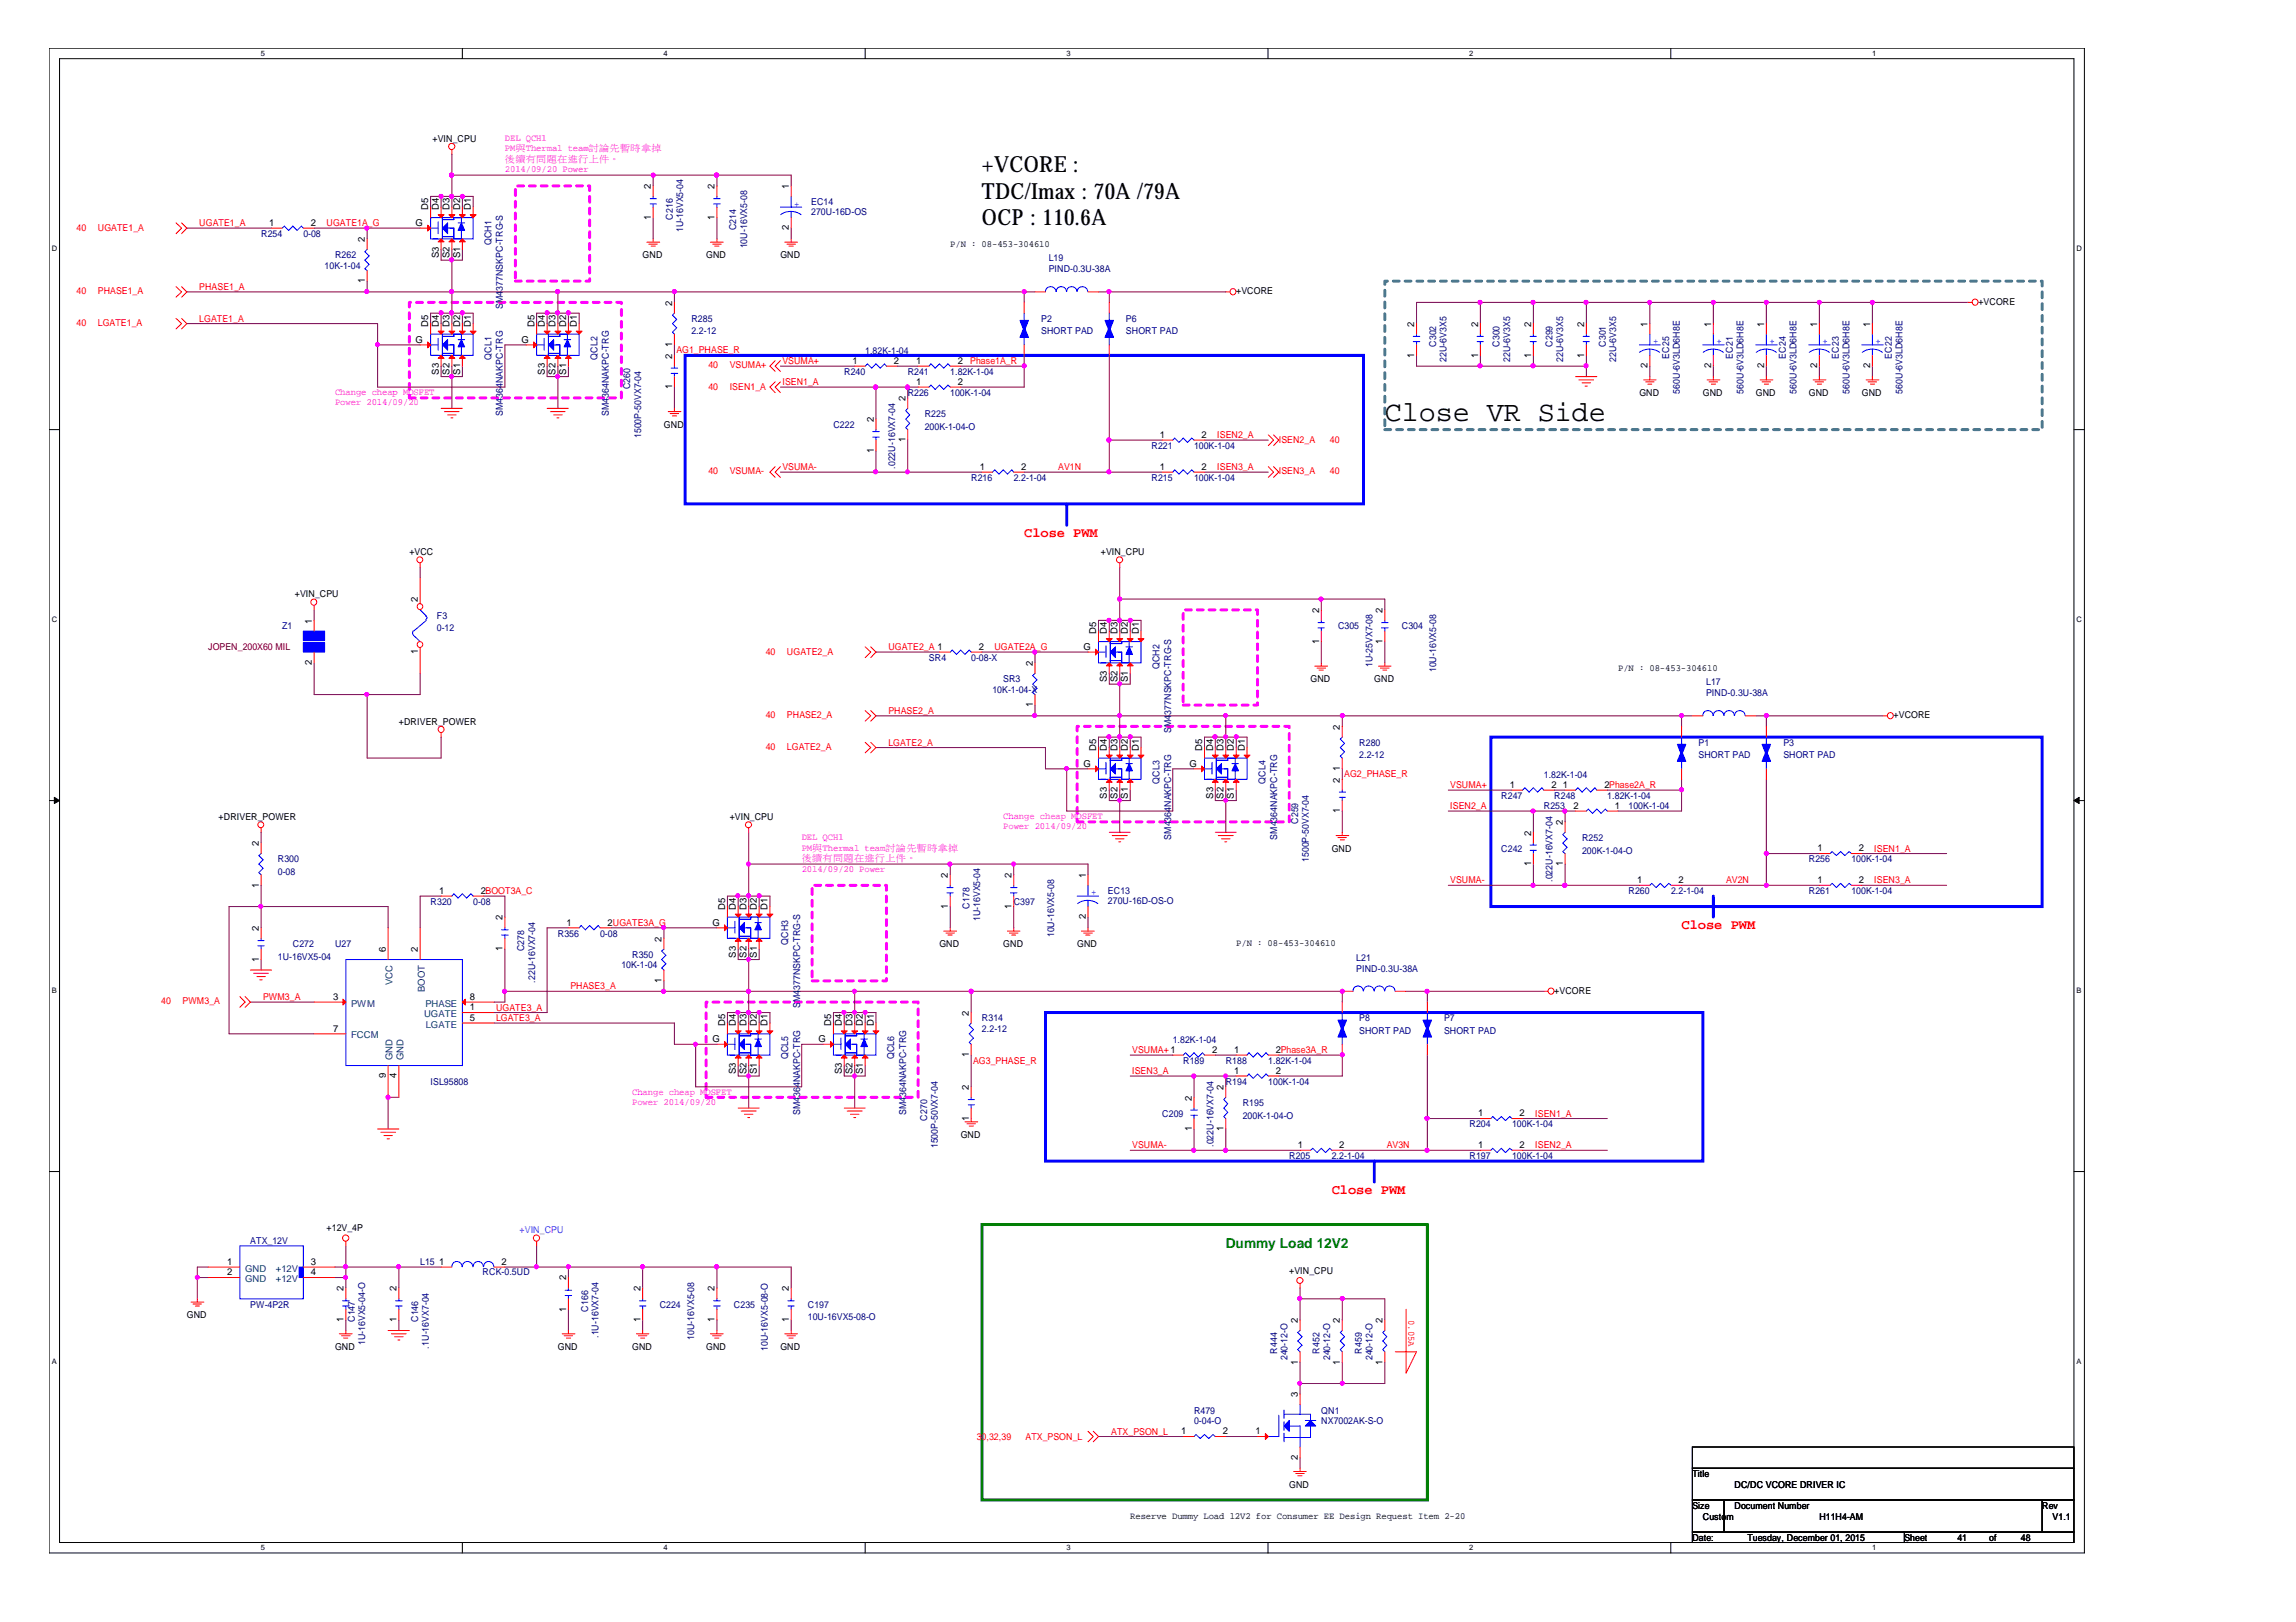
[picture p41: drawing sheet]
<svg xmlns="http://www.w3.org/2000/svg" width="297mm" height="210mm" viewBox="0 0 297 210" stroke-linecap="round" stroke-linejoin="round" font-family="sans-serif">
<defs><g id="words">
<text font-size="3.7" x="179.2" y="54.5">Close VR Side</text>
<g font-size="2.9">
<text x="127" y="22.2">+VCORE :</text>
<text x="127" y="25.7">TDC/Imax : 70A /79A</text>
<text x="127" y="29.2">OCP : 110.6A</text>
</g>
<g font-size="1.8" fill="#f00">
<text x="132.5" y="69.5">Close PWM</text>
<text x="217.6" y="120.2">Close PWM</text>
<text x="172.3" y="154.5">Close PWM</text>
</g>
<text font-size="1.8" fill="#008000" x="158.6" y="161.5">Dummy Load 12V2</text>
<g font-size="1.2">
<text x="56" y="18.3">+VIN_CPU</text>
<text x="34.8" y="29.2">1</text>
<text x="40.2" y="29.2">2</text>
<text x="53.8" y="29.2">G</text>
<text x="55.4" y="27.2" transform="rotate(-90 55.4 27.2)">D5</text>
<text x="56.8" y="27.2" transform="rotate(-90 56.8 27.2)">D4</text>
<text x="58.2" y="27.2" transform="rotate(-90 58.2 27.2)">D3</text>
<text x="59.5" y="27.2" transform="rotate(-90 59.5 27.2)">D2</text>
<text x="60.9" y="27.2" transform="rotate(-90 60.9 27.2)">D1</text>
<text x="84.2" y="28.5" transform="rotate(-90 84.2 28.5)">1</text>
<text x="84.2" y="24.4" transform="rotate(-90 84.2 24.4)">2</text>
<text x="92.5" y="28.5" transform="rotate(-90 92.5 28.5)">1</text>
<text x="92.5" y="24.4" transform="rotate(-90 92.5 24.4)">2</text>
<text x="102.1" y="29.8" transform="rotate(-90 102.1 29.8)">2</text>
<text x="102.1" y="24.4" transform="rotate(-90 102.1 24.4)">1</text>
<text x="47.2" y="31.3" transform="rotate(-90 47.2 31.3)">2</text>
<text x="56.8" y="33.4" transform="rotate(-90 56.8 33.4)">S3</text>
<text x="58.2" y="33.4" transform="rotate(-90 58.2 33.4)">S2</text>
<text x="59.5" y="33.4" transform="rotate(-90 59.5 33.4)">S1</text>
<text x="83.1" y="33.4">GND</text>
<text x="91.4" y="33.4">GND</text>
<text x="101" y="33.4">GND</text>
<text x="122.9" y="31.9">P/N : 08-453-304610</text>
<text x="47.2" y="36.7" transform="rotate(-90 47.2 36.7)">1</text>
<text x="87" y="39.6" transform="rotate(-90 87 39.6)">2</text>
<text x="159.9" y="38.1">+VCORE</text>
<text x="255.9" y="39.5">+VCORE</text>
<text x="53.8" y="44.3">G</text>
<text x="55.4" y="42.3" transform="rotate(-90 55.4 42.3)">D5</text>
<text x="56.8" y="42.3" transform="rotate(-90 56.8 42.3)">D4</text>
<text x="58.2" y="42.3" transform="rotate(-90 58.2 42.3)">D3</text>
<text x="59.5" y="42.3" transform="rotate(-90 59.5 42.3)">D2</text>
<text x="60.9" y="42.3" transform="rotate(-90 60.9 42.3)">D1</text>
<text x="67.5" y="44.3">G</text>
<text x="69.1" y="42.3" transform="rotate(-90 69.1 42.3)">D5</text>
<text x="70.5" y="42.3" transform="rotate(-90 70.5 42.3)">D4</text>
<text x="71.9" y="42.3" transform="rotate(-90 71.9 42.3)">D3</text>
<text x="73.2" y="42.3" transform="rotate(-90 73.2 42.3)">D2</text>
<text x="74.6" y="42.3" transform="rotate(-90 74.6 42.3)">D1</text>
<text x="87" y="46.4" transform="rotate(-90 87 46.4)">2</text>
<text x="87" y="44.9" transform="rotate(-90 87 44.9)">1</text>
<text x="110.3" y="47.1">1</text>
<text x="115.7" y="47.1">2</text>
<text x="118.5" y="47.1">1</text>
<text x="123.9" y="47.1">2</text>
<text x="183" y="46.3" transform="rotate(-90 183 46.3)">1</text>
<text x="183" y="42.3" transform="rotate(-90 183 42.3)">2</text>
<text x="191.2" y="46.3" transform="rotate(-90 191.2 46.3)">1</text>
<text x="191.2" y="42.3" transform="rotate(-90 191.2 42.3)">2</text>
<text x="198.1" y="46.3" transform="rotate(-90 198.1 46.3)">1</text>
<text x="198.1" y="42.3" transform="rotate(-90 198.1 42.3)">2</text>
<text x="204.9" y="46.3" transform="rotate(-90 204.9 46.3)">1</text>
<text x="204.9" y="42.3" transform="rotate(-90 204.9 42.3)">2</text>
<text x="213.1" y="47.6" transform="rotate(-90 213.1 47.6)">2</text>
<text x="213.1" y="42.3" transform="rotate(-90 213.1 42.3)">1</text>
<text x="221.4" y="47.6" transform="rotate(-90 221.4 47.6)">2</text>
<text x="221.4" y="42.3" transform="rotate(-90 221.4 42.3)">1</text>
<text x="228.2" y="47.6" transform="rotate(-90 228.2 47.6)">2</text>
<text x="228.2" y="42.3" transform="rotate(-90 228.2 42.3)">1</text>
<text x="235.1" y="47.6" transform="rotate(-90 235.1 47.6)">2</text>
<text x="235.1" y="42.3" transform="rotate(-90 235.1 42.3)">1</text>
<text x="241.9" y="47.6" transform="rotate(-90 241.9 47.6)">2</text>
<text x="241.9" y="42.3" transform="rotate(-90 241.9 42.3)">1</text>
<text x="56.8" y="48.5" transform="rotate(-90 56.8 48.5)">S3</text>
<text x="58.2" y="48.5" transform="rotate(-90 58.2 48.5)">S2</text>
<text x="59.5" y="48.5" transform="rotate(-90 59.5 48.5)">S1</text>
<text x="70.5" y="48.5" transform="rotate(-90 70.5 48.5)">S3</text>
<text x="71.9" y="48.5" transform="rotate(-90 71.9 48.5)">S2</text>
<text x="73.2" y="48.5" transform="rotate(-90 73.2 48.5)">S1</text>
<text x="87" y="50.4" transform="rotate(-90 87 50.4)">1</text>
<text x="117.1" y="51.9" transform="rotate(-90 117.1 51.9)">2</text>
<text x="118.5" y="49.8">1</text>
<text x="123.9" y="49.8">2</text>
<text x="212.1" y="51.2">GND</text>
<text x="220.3" y="51.2">GND</text>
<text x="227.2" y="51.2">GND</text>
<text x="234" y="51.2">GND</text>
<text x="240.9" y="51.2">GND</text>
<text x="85.9" y="55.4">GND</text>
<text x="113" y="58.6" transform="rotate(-90 113 58.6)">1</text>
<text x="113" y="54.6" transform="rotate(-90 113 54.6)">2</text>
<text x="117.1" y="57.2" transform="rotate(-90 117.1 57.2)">1</text>
<text x="150.1" y="56.7">1</text>
<text x="155.4" y="56.7">2</text>
<text x="126.7" y="60.8">1</text>
<text x="132.1" y="60.8">2</text>
<text x="150.1" y="60.8">1</text>
<text x="155.4" y="60.8">2</text>
<text x="53" y="71.8">+VCC</text>
<text x="142.4" y="71.8">+VIN_CPU</text>
<text x="38.1" y="77.3">+VIN_CPU</text>
<text x="54.1" y="77.9" transform="rotate(-90 54.1 77.9)">2</text>
<text x="40.3" y="80.7" transform="rotate(-90 40.3 80.7)">1</text>
<text x="141.8" y="82.1" transform="rotate(-90 141.8 82.1)">D5</text>
<text x="143.2" y="82.1" transform="rotate(-90 143.2 82.1)">D4</text>
<text x="144.6" y="82.1" transform="rotate(-90 144.6 82.1)">D3</text>
<text x="145.9" y="82.1" transform="rotate(-90 145.9 82.1)">D2</text>
<text x="147.3" y="82.1" transform="rotate(-90 147.3 82.1)">D1</text>
<text x="170.6" y="83.3" transform="rotate(-90 170.6 83.3)">1</text>
<text x="170.6" y="79.3" transform="rotate(-90 170.6 79.3)">2</text>
<text x="178.9" y="83.3" transform="rotate(-90 178.9 83.3)">1</text>
<text x="178.9" y="79.3" transform="rotate(-90 178.9 79.3)">2</text>
<text x="40.3" y="86" transform="rotate(-90 40.3 86)">2</text>
<text x="54.1" y="84.7" transform="rotate(-90 54.1 84.7)">1</text>
<text x="126.6" y="84.1">2</text>
<text x="133.6" y="86.2" transform="rotate(-90 133.6 86.2)">2</text>
<text x="140.2" y="84.1">G</text>
<text x="143.2" y="88.3" transform="rotate(-90 143.2 88.3)">S3</text>
<text x="144.6" y="88.3" transform="rotate(-90 144.6 88.3)">S2</text>
<text x="145.9" y="88.3" transform="rotate(-90 145.9 88.3)">S1</text>
<text x="169.5" y="88.3">GND</text>
<text x="177.8" y="88.3">GND</text>
<text x="209.3" y="86.8">P/N : 08-453-304610</text>
<text x="51.6" y="93.8">+DRIVER_POWER</text>
<text x="133.6" y="91.5" transform="rotate(-90 133.6 91.5)">1</text>
<text x="173.4" y="94.4" transform="rotate(-90 173.4 94.4)">2</text>
<text x="245" y="92.9">+VCORE</text>
<text x="140.2" y="99.2">G</text>
<text x="141.8" y="97.1" transform="rotate(-90 141.8 97.1)">D5</text>
<text x="143.2" y="97.1" transform="rotate(-90 143.2 97.1)">D4</text>
<text x="144.6" y="97.1" transform="rotate(-90 144.6 97.1)">D3</text>
<text x="145.9" y="97.1" transform="rotate(-90 145.9 97.1)">D2</text>
<text x="147.3" y="97.1" transform="rotate(-90 147.3 97.1)">D1</text>
<text x="153.9" y="99.2">G</text>
<text x="155.5" y="97.1" transform="rotate(-90 155.5 97.1)">D5</text>
<text x="156.9" y="97.1" transform="rotate(-90 156.9 97.1)">D4</text>
<text x="158.3" y="97.1" transform="rotate(-90 158.3 97.1)">D3</text>
<text x="159.6" y="97.1" transform="rotate(-90 159.6 97.1)">D2</text>
<text x="161" y="97.1" transform="rotate(-90 161 97.1)">D1</text>
<text x="173.4" y="101.3" transform="rotate(-90 173.4 101.3)">2</text>
<text x="173.4" y="99.8" transform="rotate(-90 173.4 99.8)">1</text>
<text x="195.3" y="102">1</text>
<text x="200.7" y="102">2</text>
<text x="202.2" y="102">1</text>
<text x="207.6" y="102">2Phase2A_R</text>
<text x="28.3" y="106.1">+DRIVER_POWER</text>
<text x="94.4" y="106.1">+VIN_CPU</text>
<text x="143.2" y="103.3" transform="rotate(-90 143.2 103.3)">S3</text>
<text x="144.6" y="103.3" transform="rotate(-90 144.6 103.3)">S2</text>
<text x="145.9" y="103.3" transform="rotate(-90 145.9 103.3)">S1</text>
<text x="156.9" y="103.3" transform="rotate(-90 156.9 103.3)">S3</text>
<text x="158.3" y="103.3" transform="rotate(-90 158.3 103.3)">S2</text>
<text x="159.6" y="103.3" transform="rotate(-90 159.6 103.3)">S1</text>
<text x="173.4" y="105.3" transform="rotate(-90 173.4 105.3)">1</text>
<text x="202.2" y="106.7" transform="rotate(-90 202.2 106.7)">2</text>
<text x="203.6" y="104.7">2</text>
<text x="208.9" y="104.7">1</text>
<text x="33.5" y="109.5" transform="rotate(-90 33.5 109.5)">2</text>
<text x="122.6" y="113.6" transform="rotate(-90 122.6 113.6)">2</text>
<text x="130.9" y="113.6" transform="rotate(-90 130.9 113.6)">2</text>
<text x="140.5" y="113.6" transform="rotate(-90 140.5 113.6)">1</text>
<text x="172.3" y="110.3">GND</text>
<text x="198.1" y="112.1" transform="rotate(-90 198.1 112.1)">1</text>
<text x="198.1" y="108.1" transform="rotate(-90 198.1 108.1)">2</text>
<text x="202.2" y="112.1" transform="rotate(-90 202.2 112.1)">1</text>
<text x="235.1" y="110.2">1</text>
<text x="240.5" y="110.2">2</text>
<text x="33.5" y="114.9" transform="rotate(-90 33.5 114.9)">1</text>
<text x="56.8" y="115.7">1</text>
<text x="62.2" y="115.7">2BOOT3A_C</text>
<text x="65" y="119.1" transform="rotate(-90 65 119.1)">2</text>
<text x="73.3" y="119.8">1</text>
<text x="78.6" y="119.8">2UGATE3A_G</text>
<text x="92.2" y="119.8">G</text>
<text x="93.8" y="117.7" transform="rotate(-90 93.8 117.7)">D5</text>
<text x="95.2" y="117.7" transform="rotate(-90 95.2 117.7)">D4</text>
<text x="96.6" y="117.7" transform="rotate(-90 96.6 117.7)">D3</text>
<text x="97.9" y="117.7" transform="rotate(-90 97.9 117.7)">D2</text>
<text x="99.3" y="117.7" transform="rotate(-90 99.3 117.7)">D1</text>
<text x="122.6" y="117.6" transform="rotate(-90 122.6 117.6)">1</text>
<text x="130.9" y="117.6" transform="rotate(-90 130.9 117.6)">1</text>
<text x="140.5" y="119" transform="rotate(-90 140.5 119)">2</text>
<text x="211.8" y="114.3">1</text>
<text x="217.2" y="114.3">2</text>
<text x="235.1" y="114.3">1</text>
<text x="240.5" y="114.3">2</text>
<text x="33.5" y="124.5" transform="rotate(-90 33.5 124.5)">1</text>
<text x="33.5" y="120.5" transform="rotate(-90 33.5 120.5)">2</text>
<text x="49.9" y="123.2" transform="rotate(-90 49.9 123.2)">6</text>
<text x="54.1" y="123.2" transform="rotate(-90 54.1 123.2)">2</text>
<text x="65" y="123.1" transform="rotate(-90 65 123.1)">1</text>
<text x="85.6" y="121.8" transform="rotate(-90 85.6 121.8)">2</text>
<text x="95.2" y="123.9" transform="rotate(-90 95.2 123.9)">S3</text>
<text x="96.6" y="123.9" transform="rotate(-90 96.6 123.9)">S2</text>
<text x="97.9" y="123.9" transform="rotate(-90 97.9 123.9)">S1</text>
<text x="121.5" y="122.6">GND</text>
<text x="129.8" y="122.6">GND</text>
<text x="139.4" y="122.6">GND</text>
<text x="159.9" y="122.4">P/N : 08-453-304610</text>
<text x="43.1" y="129.4">3</text>
<text x="60.8" y="129.4">8</text>
<text x="60.8" y="130.7">1</text>
<text x="85.6" y="127.2" transform="rotate(-90 85.6 127.2)">1</text>
<text x="125.3" y="131.4" transform="rotate(-90 125.3 131.4)">2</text>
<text x="201.1" y="128.6">+VCORE</text>
<text x="43.1" y="133.5">7</text>
<text x="60.8" y="132.1">5</text>
<text x="92.2" y="134.8">G</text>
<text x="93.8" y="132.8" transform="rotate(-90 93.8 132.8)">D5</text>
<text x="95.2" y="132.8" transform="rotate(-90 95.2 132.8)">D4</text>
<text x="96.6" y="132.8" transform="rotate(-90 96.6 132.8)">D3</text>
<text x="97.9" y="132.8" transform="rotate(-90 97.9 132.8)">D2</text>
<text x="99.3" y="132.8" transform="rotate(-90 99.3 132.8)">D1</text>
<text x="105.9" y="134.8">G</text>
<text x="107.5" y="132.8" transform="rotate(-90 107.5 132.8)">D5</text>
<text x="108.9" y="132.8" transform="rotate(-90 108.9 132.8)">D4</text>
<text x="110.3" y="132.8" transform="rotate(-90 110.3 132.8)">D3</text>
<text x="111.6" y="132.8" transform="rotate(-90 111.6 132.8)">D2</text>
<text x="113" y="132.8" transform="rotate(-90 113 132.8)">D1</text>
<text x="125.3" y="136.8" transform="rotate(-90 125.3 136.8)">1</text>
<text x="156.8" y="136.2">2</text>
<text x="159.7" y="136.2">1</text>
<text x="165.1" y="136.2">2Phase3A_R</text>
<text x="49.9" y="139.5" transform="rotate(-90 49.9 139.5)">9</text>
<text x="51.3" y="139.5" transform="rotate(-90 51.3 139.5)">4</text>
<text x="95.2" y="139" transform="rotate(-90 95.2 139)">S3</text>
<text x="96.6" y="139" transform="rotate(-90 96.6 139)">S2</text>
<text x="97.9" y="139" transform="rotate(-90 97.9 139)">S1</text>
<text x="108.9" y="139" transform="rotate(-90 108.9 139)">S3</text>
<text x="110.3" y="139" transform="rotate(-90 110.3 139)">S2</text>
<text x="111.6" y="139" transform="rotate(-90 111.6 139)">S1</text>
<text x="125.3" y="141" transform="rotate(-90 125.3 141)">2</text>
<text x="154.2" y="142.4" transform="rotate(-90 154.2 142.4)">2</text>
<text x="158.3" y="141" transform="rotate(-90 158.3 141)">2</text>
<text x="159.7" y="139">1</text>
<text x="165.1" y="139">2</text>
<text x="124.3" y="147.2">GND</text>
<text x="125.3" y="145" transform="rotate(-90 125.3 145)">1</text>
<text x="154.2" y="146.4" transform="rotate(-90 154.2 146.4)">1</text>
<text x="158.3" y="146.4" transform="rotate(-90 158.3 146.4)">1</text>
<text x="167.9" y="148.6">1</text>
<text x="173.3" y="148.6">2</text>
<text x="191.2" y="148.6">1</text>
<text x="191.2" y="144.5">1</text>
<text x="196.6" y="148.6">2</text>
<text x="196.6" y="144.5">2</text>
<text x="42.2" y="159.4">+12V_4P</text>
<text x="29.4" y="165">2</text>
<text x="29.4" y="163.7">1</text>
<text x="40.2" y="163.7">3</text>
<text x="40.2" y="165">4</text>
<text x="44.4" y="167.1" transform="rotate(-90 44.4 167.1)">2</text>
<text x="51.3" y="167.1" transform="rotate(-90 51.3 167.1)">2</text>
<text x="56.8" y="163.7">1</text>
<text x="64.9" y="163.7">2</text>
<text x="73.2" y="165.7" transform="rotate(-90 73.2 165.7)">2</text>
<text x="82.8" y="167.1" transform="rotate(-90 82.8 167.1)">2</text>
<text x="92.5" y="167.1" transform="rotate(-90 92.5 167.1)">2</text>
<text x="102.1" y="167.1" transform="rotate(-90 102.1 167.1)">2</text>
<text x="166.8" y="164.8">+VIN_CPU</text>
<text x="24.2" y="170.6">GND</text>
<text x="44.4" y="171.1" transform="rotate(-90 44.4 171.1)">1</text>
<text x="51.3" y="171.1" transform="rotate(-90 51.3 171.1)">1</text>
<text x="73.2" y="169.7" transform="rotate(-90 73.2 169.7)">1</text>
<text x="82.8" y="171.1" transform="rotate(-90 82.8 171.1)">1</text>
<text x="92.5" y="171.1" transform="rotate(-90 92.5 171.1)">1</text>
<text x="102.1" y="171.1" transform="rotate(-90 102.1 171.1)">1</text>
<text x="167.9" y="171.2" transform="rotate(-90 167.9 171.2)">2</text>
<text x="173.4" y="171.2" transform="rotate(-90 173.4 171.2)">2</text>
<text x="178.9" y="171.2" transform="rotate(-90 178.9 171.2)">2</text>
<text x="43.3" y="174.7">GND</text>
<text x="72.2" y="174.7">GND</text>
<text x="81.8" y="174.7">GND</text>
<text x="91.4" y="174.7">GND</text>
<text x="101" y="174.7">GND</text>
<text x="167.9" y="176.6" transform="rotate(-90 167.9 176.6)">1</text>
<text x="173.4" y="176.6" transform="rotate(-90 173.4 176.6)">1</text>
<text x="178.9" y="176.6" transform="rotate(-90 178.9 176.6)">1</text>
<text x="152.8" y="185.6">1</text>
<text x="158.2" y="185.6">2</text>
<text x="162.4" y="185.6">1</text>
<text x="167.9" y="180.8" transform="rotate(-90 167.9 180.8)">3</text>
<text x="167.9" y="188.9" transform="rotate(-90 167.9 188.9)">2</text>
<text x="218.9" y="191.1">Title</text>
<text x="146.2" y="196.5">Reserve Dummy Load 12V2 for Consumer EE Design Request Item 2-20</text>
<text x="166.8" y="192.5">GND</text>
<text x="218.9" y="195.3">Size</text>
<text x="220.3" y="196.7">Custom</text>
<text x="224.4" y="195.3">Document Number</text>
<text x="224.4" y="192.5">DC/DC VCORE DRIVER IC</text>
<text x="235.4" y="196.7">H11H4-AM</text>
<text x="264.2" y="195.3">Rev</text>
<text x="265.6" y="196.7">V1.1</text>
<text x="218.9" y="199.4">Date:</text>
<text x="226.1" y="199.4">Tuesday, December 01, 2015</text>
<text x="246.4" y="199.4">Sheet</text>
<text x="253.2" y="199.4">41</text>
<text x="257.3" y="199.4">of</text>
<text x="261.5" y="199.4">48</text>
</g>
<g font-size="1.2" fill="#f0f">
<text x="65.3" y="18.2">DEL QCH1</text>
<text x="65.3" y="19.6">PM與Thermal team討論先暫時拿掉</text>
<text x="65.3" y="20.9">後續有問題在進行上件。</text>
<text x="65.3" y="22.3">2014/09/20 Power</text>
<text x="43.3" y="51.1">Change cheap MOSFET</text>
<text x="43.3" y="52.5">Power 2014/09/20</text>
<text x="129.8" y="106">Change cheap MOSFET</text>
<text x="129.8" y="107.3">Power 2014/09/20</text>
<text x="103.7" y="108.7">DEL QCH1</text>
<text x="103.7" y="110.1">PM與Thermal team討論先暫時拿掉</text>
<text x="103.7" y="111.4">後續有問題在進行上件。</text>
<text x="103.7" y="112.8">2014/09/20 Power</text>
<text x="81.8" y="141.7">Change cheap MOSFET</text>
<text x="81.8" y="143">Power 2014/09/20</text>
</g>
<g font-size="1.2" fill="#f00">
<text x="9.9" y="29.9">40</text>
<text x="12.7" y="29.9">UGATE1_A</text>
<text x="25.8" y="29.3">UGATE1_A</text>
<text x="42.2" y="29.3">UGATE1A_G</text>
<text x="9.9" y="38.1">40</text>
<text x="12.7" y="38.1">PHASE1_A</text>
<text x="25.8" y="37.5">PHASE1_A</text>
<text x="25.8" y="41.6">LGATE1_A</text>
<text x="9.9" y="42.2">40</text>
<text x="12.7" y="42.2">LGATE1_A</text>
<text x="87.5" y="45.7">AG1_PHASE_R</text>
<text x="91.7" y="47.7">40</text>
<text x="94.4" y="47.7">VSUMA+</text>
<text x="101.2" y="47.1">VSUMA+</text>
<text x="125.5" y="47.1">Phase1A_R</text>
<text x="91.7" y="50.4">40</text>
<text x="94.4" y="50.4">ISEN1_A</text>
<text x="101.2" y="49.8">ISEN1_A</text>
<text x="157.5" y="56.7">ISEN2_A</text>
<text x="165.4" y="57.3">ISEN2_A</text>
<text x="172" y="57.3">40</text>
<text x="91.7" y="61.4">40</text>
<text x="94.4" y="61.4">VSUMA-</text>
<text x="101.2" y="60.8">VSUMA-</text>
<text x="136.9" y="60.8">AV1N</text>
<text x="157.5" y="60.8">ISEN3_A</text>
<text x="165.4" y="61.4">ISEN3_A</text>
<text x="172" y="61.4">40</text>
<text x="99.1" y="84.7">40</text>
<text x="101.8" y="84.7">UGATE2_A</text>
<text x="114.9" y="84.1">UGATE2_A 1</text>
<text x="128.7" y="84.1">UGATE2A_G</text>
<text x="99.1" y="92.9">40</text>
<text x="101.8" y="92.9">PHASE2_A</text>
<text x="114.9" y="92.4">PHASE2_A</text>
<text x="99.1" y="97.1">40</text>
<text x="101.8" y="97.1">LGATE2_A</text>
<text x="114.9" y="96.5">LGATE2_A</text>
<text x="173.9" y="100.6">AG2_PHASE_R</text>
<text x="187.6" y="102">VSUMA+</text>
<text x="187.6" y="104.7">ISEN2_A</text>
<text x="242.5" y="110.2">ISEN1_A</text>
<text x="187.6" y="114.3">VSUMA-</text>
<text x="223.3" y="114.3">AV2N</text>
<text x="242.5" y="114.3">ISEN3_A</text>
<text x="20.9" y="130">40</text>
<text x="23.6" y="130">PWM3_A</text>
<text x="34" y="129.4">PWM3_A</text>
<text x="64.2" y="130.8">UGATE3_A</text>
<text x="73.8" y="128">PHASE3_A</text>
<text x="64.2" y="132.1">LGATE3_A</text>
<text x="125.9" y="137.6">AG3_PHASE_R</text>
<text x="146.5" y="136.3">VSUMA+1</text>
<text x="146.5" y="139">ISEN3_A</text>
<text x="146.5" y="148.6">VSUMA-</text>
<text x="179.4" y="148.6">AV3N</text>
<text x="198.6" y="148.6">ISEN2_A</text>
<text x="198.6" y="144.5">ISEN1_A</text>
<text x="182.2" y="170.8" transform="rotate(90 182.2 170.8)">0.05A</text>
<text x="143.8" y="185.6">ATX_PSON_L</text>
<text x="126.4" y="186.4">30,32,39</text>
<text x="132.7" y="186.4">ATX_PSON_L</text>
</g>
<g font-size="1.2" fill="#000080">
<text x="87" y="28.4" transform="rotate(-90 87 28.4)">C216</text>
<text x="95.2" y="29.8" transform="rotate(-90 95.2 29.8)">C214</text>
<text x="104.9" y="26.6">EC14</text>
<text x="104.9" y="27.8">270U-16D-OS</text>
<text x="33.8" y="30.7">R254</text>
<text x="39.2" y="30.7">0-08</text>
<text x="42" y="34.8">10K-1-04</text>
<text x="43.3" y="33.4">R262</text>
<text x="63.6" y="31.7" transform="rotate(-90 63.6 31.7)">QCH1</text>
<text x="88.4" y="30.1" transform="rotate(-90 88.4 30.1)">1U-16VX5-04</text>
<text x="96.6" y="32.1" transform="rotate(-90 96.6 32.1)">10U-16VX5-08</text>
<text x="135.7" y="33.8">L19</text>
<text x="135.7" y="35.2">PIND-0.3U-38A</text>
<text x="65.1" y="40" transform="rotate(-90 65.1 40)">SM4377NSKPC-TRG-S</text>
<text x="89.5" y="41.7">R285</text>
<text x="134.7" y="41.7">P2</text>
<text x="145.7" y="41.7">P6</text>
<text x="63.6" y="46.5" transform="rotate(-90 63.6 46.5)">QCL1</text>
<text x="77.3" y="46.5" transform="rotate(-90 77.3 46.5)">QCL2</text>
<text x="89.5" y="43.3">2.2-12</text>
<text x="111.9" y="45.8">1.82K-1-04</text>
<text x="134.7" y="43.3">SHORT PAD</text>
<text x="145.7" y="43.3">SHORT PAD</text>
<text x="185.8" y="44.9" transform="rotate(-90 185.8 44.9)">C302</text>
<text x="187.2" y="46.8" transform="rotate(-90 187.2 46.8)">22U-6V3X5</text>
<text x="194" y="44.9" transform="rotate(-90 194 44.9)">C300</text>
<text x="195.4" y="46.8" transform="rotate(-90 195.4 46.8)">22U-6V3X5</text>
<text x="200.9" y="44.9" transform="rotate(-90 200.9 44.9)">C299</text>
<text x="202.2" y="46.8" transform="rotate(-90 202.2 46.8)">22U-6V3X5</text>
<text x="207.7" y="44.9" transform="rotate(-90 207.7 44.9)">C301</text>
<text x="209.1" y="46.8" transform="rotate(-90 209.1 46.8)">22U-6V3X5</text>
<text x="215.9" y="46.4" transform="rotate(-90 215.9 46.4)">EC25</text>
<text x="224.2" y="46.4" transform="rotate(-90 224.2 46.4)">EC21</text>
<text x="231.1" y="46.4" transform="rotate(-90 231.1 46.4)">EC24</text>
<text x="237.9" y="46.4" transform="rotate(-90 237.9 46.4)">EC23</text>
<text x="244.8" y="46.4" transform="rotate(-90 244.8 46.4)">EC22</text>
<text x="65.1" y="53.8" transform="rotate(-90 65.1 53.8)">SM4364NAKPC-TRG</text>
<text x="78.8" y="53.8" transform="rotate(-90 78.8 53.8)">SM4364NAKPC-TRG</text>
<text x="81.5" y="50.4" transform="rotate(-90 81.5 50.4)">C260</text>
<text x="109.2" y="48.5">R240</text>
<text x="117.4" y="51.2">R226</text>
<text x="117.4" y="48.5">R241</text>
<text x="119.6" y="54">R225</text>
<text x="122.9" y="51.2">100K-1-04</text>
<text x="122.9" y="48.5">1.82K-1-04</text>
<text x="217.3" y="50.9" transform="rotate(-90 217.3 50.9)">560U-6V3LD6H8E</text>
<text x="225.6" y="50.9" transform="rotate(-90 225.6 50.9)">560U-6V3LD6H8E</text>
<text x="232.4" y="50.9" transform="rotate(-90 232.4 50.9)">560U-6V3LD6H8E</text>
<text x="239.3" y="50.9" transform="rotate(-90 239.3 50.9)">560U-6V3LD6H8E</text>
<text x="246.1" y="50.9" transform="rotate(-90 246.1 50.9)">560U-6V3LD6H8E</text>
<text x="82.9" y="56.7" transform="rotate(-90 82.9 56.7)">1500P-50VX7-04</text>
<text x="107.8" y="55.4">C222</text>
<text x="119.6" y="55.6">200K-1-04-O</text>
<text x="149" y="58.1">R221</text>
<text x="154.5" y="58.1">100K-1-04</text>
<text x="115.8" y="60.7" transform="rotate(-90 115.8 60.7)">.022U-16VX7-04</text>
<text x="125.6" y="62.2">R216</text>
<text x="131.1" y="62.2">2.2-1-04</text>
<text x="149" y="62.2">R215</text>
<text x="154.5" y="62.2">100K-1-04</text>
<text x="36.5" y="81.4">Z1</text>
<text x="56.5" y="80.1">F3</text>
<text x="56.5" y="81.7">0-12</text>
<text x="173.1" y="81.4">C305</text>
<text x="181.4" y="81.4">C304</text>
<text x="120.2" y="85.5">SR4</text>
<text x="125.6" y="85.5">0-08-X</text>
<text x="128.4" y="89.7">10K-1-04-X</text>
<text x="129.8" y="88.3">SR3</text>
<text x="150" y="86.6" transform="rotate(-90 150 86.6)">QCH2</text>
<text x="177.5" y="86.3" transform="rotate(-90 177.5 86.3)">1U-25VX7-08</text>
<text x="185.8" y="87" transform="rotate(-90 185.8 87)">10U-16VX5-08</text>
<text x="220.7" y="88.7">L17</text>
<text x="151.5" y="94.8" transform="rotate(-90 151.5 94.8)">SM4377NSKPC-TRG-S</text>
<text x="220.7" y="90.1">PIND-0.3U-38A</text>
<text x="150" y="101.4" transform="rotate(-90 150 101.4)">QCL3</text>
<text x="163.7" y="101.4" transform="rotate(-90 163.7 101.4)">QCL4</text>
<text x="175.9" y="96.5">R280</text>
<text x="175.9" y="98.1">2.2-12</text>
<text x="199.7" y="100.6">1.82K-1-04</text>
<text x="219.8" y="96.5">P1</text>
<text x="219.8" y="98.1">SHORT PAD</text>
<text x="230.7" y="96.5">P3</text>
<text x="230.7" y="98.1">SHORT PAD</text>
<text x="167.9" y="106.6" transform="rotate(-90 167.9 106.6)">C259</text>
<text x="194.2" y="103.4">R247</text>
<text x="199.7" y="104.7">R253</text>
<text x="201.1" y="103.4">R248</text>
<text x="207.9" y="103.4">1.82K-1-04</text>
<text x="210.7" y="104.7">100K-1-04</text>
<text x="35.9" y="111.6">R300</text>
<text x="35.9" y="113.3">0-08</text>
<text x="151.5" y="108.7" transform="rotate(-90 151.5 108.7)">SM4364NAKPC-TRG</text>
<text x="165.2" y="108.7" transform="rotate(-90 165.2 108.7)">SM4364NAKPC-TRG</text>
<text x="169.3" y="111.6" transform="rotate(-90 169.3 111.6)">1500P-50VX7-04</text>
<text x="194.2" y="110.3">C242</text>
<text x="204.7" y="108.9">R252</text>
<text x="204.7" y="110.5">200K-1-04-O</text>
<text x="234" y="111.6">R256</text>
<text x="239.5" y="111.6">100K-1-04</text>
<text x="55.7" y="117.1">R320</text>
<text x="61.2" y="117.1">0-08</text>
<text x="125.4" y="117.6" transform="rotate(-90 125.4 117.6)">C178</text>
<text x="126.8" y="119.2" transform="rotate(-90 126.8 119.2)">1U-16VX5-04</text>
<text x="131.1" y="117.1">C397</text>
<text x="143.3" y="115.7">EC13</text>
<text x="143.3" y="116.9">270U-16D-OS-O</text>
<text x="200.9" y="114.1" transform="rotate(-90 200.9 114.1)">.022U-16VX7-04</text>
<text x="210.7" y="115.7">R260</text>
<text x="216.2" y="115.7">2.2-1-04</text>
<text x="234" y="115.7">R261</text>
<text x="239.5" y="115.7">100K-1-04</text>
<text x="35.9" y="124.2">1U-16VX5-04</text>
<text x="37.9" y="122.6">C272</text>
<text x="43.3" y="122.6">U27</text>
<text x="67.8" y="123.1" transform="rotate(-90 67.8 123.1)">C278</text>
<text x="72.2" y="121.2">R356</text>
<text x="77.6" y="121.2">0-08</text>
<text x="80.4" y="125.3">10K-1-04</text>
<text x="81.8" y="124">R350</text>
<text x="102" y="122.3" transform="rotate(-90 102 122.3)">QCH3</text>
<text x="136.4" y="121.3" transform="rotate(-90 136.4 121.3)">10U-16VX5-08</text>
<text x="175.5" y="124.3">L21</text>
<text x="175.5" y="125.7">PIND-0.3U-38A</text>
<text x="69.2" y="127.2" transform="rotate(-90 69.2 127.2)">.22U-16VX7-04</text>
<text x="103.5" y="130.5" transform="rotate(-90 103.5 130.5)">SM4377NSKPC-TRG-S</text>
<text x="102" y="137.1" transform="rotate(-90 102 137.1)">QCL5</text>
<text x="115.7" y="137.1" transform="rotate(-90 115.7 137.1)">QCL6</text>
<text x="127" y="132.2">R314</text>
<text x="127" y="133.5">2.2-12</text>
<text x="151.7" y="134.9">1.82K-1-04</text>
<text x="153.1" y="137.7">R189</text>
<text x="158.6" y="137.7">R188</text>
<text x="164.1" y="137.7">1.82K-1-04</text>
<text x="175.9" y="132.2">P8</text>
<text x="175.9" y="133.8">SHORT PAD</text>
<text x="186.8" y="132.2">P7</text>
<text x="186.8" y="133.8">SHORT PAD</text>
<text x="55.7" y="140.4">ISL95808</text>
<text x="158.6" y="140.4">R194</text>
<text x="160.8" y="143.1">R195</text>
<text x="164.1" y="140.4">100K-1-04</text>
<text x="103.5" y="144.3" transform="rotate(-90 103.5 144.3)">SM4364NAKPC-TRG</text>
<text x="117.2" y="144.3" transform="rotate(-90 117.2 144.3)">SM4364NAKPC-TRG</text>
<text x="119.9" y="145" transform="rotate(-90 119.9 145)">C270</text>
<text x="121.3" y="148.6" transform="rotate(-90 121.3 148.6)">1500P-50VX7-04</text>
<text x="150.4" y="144.5">C209</text>
<text x="157" y="148.4" transform="rotate(-90 157 148.4)">.022U-16VX7-04</text>
<text x="160.8" y="144.8">200K-1-04-O</text>
<text x="190.1" y="145.9">R204</text>
<text x="195.6" y="145.9">100K-1-04</text>
<text x="166.8" y="150">R205</text>
<text x="172.3" y="150">2.2-1-04</text>
<text x="190.1" y="150">R197</text>
<text x="195.6" y="150">100K-1-04</text>
<text x="32.4" y="161">ATX_12V</text>
<text x="54.4" y="163.7">L15</text>
<text x="62.4" y="164.9">RCK-0.5UD</text>
<text x="32.4" y="169.2">PW-4P2R</text>
<text x="45.9" y="171.1" transform="rotate(-90 45.9 171.1)">C147</text>
<text x="54.1" y="171.1" transform="rotate(-90 54.1 171.1)">C146</text>
<text x="76.1" y="169.7" transform="rotate(-90 76.1 169.7)">C166</text>
<text x="77.4" y="173.2" transform="rotate(-90 77.4 173.2)">.1U-16VX7-04</text>
<text x="85.3" y="169.2">C224</text>
<text x="89.8" y="173.4" transform="rotate(-90 89.8 173.4)">10U-16VX5-08</text>
<text x="95" y="169.2">C235</text>
<text x="104.5" y="169.2">C197</text>
<text x="104.5" y="170.9">10U-16VX5-08-O</text>
<text x="47.2" y="174.1" transform="rotate(-90 47.2 174.1)">1U-16VX5-04-O</text>
<text x="55.5" y="174.5" transform="rotate(-90 55.5 174.5)">.1U-16VX7-04</text>
<text x="99.4" y="174.8" transform="rotate(-90 99.4 174.8)">10U-16VX5-08-O</text>
<text x="165.2" y="175.2" transform="rotate(-90 165.2 175.2)">R444</text>
<text x="166.6" y="176" transform="rotate(-90 166.6 176)">240-12-O</text>
<text x="170.7" y="175.2" transform="rotate(-90 170.7 175.2)">R452</text>
<text x="172.1" y="176" transform="rotate(-90 172.1 176)">240-12-O</text>
<text x="176.2" y="175.2" transform="rotate(-90 176.2 175.2)">R459</text>
<text x="177.5" y="176" transform="rotate(-90 177.5 176)">240-12-O</text>
<text x="154.5" y="182.9">R479</text>
<text x="154.5" y="184.3">0-04-O</text>
<text x="170.9" y="182.9">QN1</text>
<text x="170.9" y="184.3">NX7002AK-S-O</text>
</g>
<g font-size="1.2" fill="#00f">
<text x="102.7" y="26.7">+</text>
<text x="213.9" y="44.5">+</text>
<text x="222.1" y="44.5">+</text>
<text x="228.9" y="44.5">+</text>
<text x="235.8" y="44.5">+</text>
<text x="242.7" y="44.5">+</text>
<text x="141.2" y="115.9">+</text>
</g>
<text font-size="1.2" fill="#800000" x="26.9" y="84.2">JOPEN_200X60 MIL</text>
<g font-size="1.2" fill="#004080">
<text x="45.4" y="130.3">PWM</text>
<text x="50.8" y="127.5" transform="rotate(-90 50.8 127.5)">VCC</text>
<text x="54.9" y="131.6">UGATE</text>
<text x="54.9" y="128.4" transform="rotate(-90 54.9 128.4)">BOOT</text>
<text x="55" y="130.3">PHASE</text>
<text x="45.4" y="134.4">FCCM</text>
<text x="50.8" y="137.2" transform="rotate(-90 50.8 137.2)">GND</text>
<text x="52.2" y="137.2" transform="rotate(-90 52.2 137.2)">GND</text>
<text x="55.1" y="133">LGATE</text>
<text x="31.7" y="165.9">GND</text>
<text x="31.7" y="164.6">GND</text>
<text x="35.7" y="164.6">+12V</text>
<text x="35.7" y="165.9">+12V</text>
</g>
<text font-size="1.2" fill="#8000ff" x="67.2" y="159.6">+VIN_CPU</text>
<g font-size="1">
<text x="33.7" y="7.3">5</text>
<text x="85.9" y="7.3">4</text>
<text x="138" y="7.3">3</text>
<text x="190.1" y="7.3">2</text>
<text x="242.2" y="7.3">1</text>
<text x="6.7" y="32.5">D</text>
<text x="268.6" y="32.5">D</text>
<text x="6.7" y="80.5">C</text>
<text x="268.6" y="80.5">C</text>
<text x="6.7" y="128.5">B</text>
<text x="268.6" y="128.5">B</text>
<text x="6.7" y="176.5">A</text>
<text x="268.6" y="176.5">A</text>
<text x="33.7" y="200.6">5</text>
<text x="85.9" y="200.6">4</text>
<text x="138" y="200.6">3</text>
<text x="190.1" y="200.6">2</text>
<text x="242.2" y="200.6">1</text>
</g>
</g></defs>
<path d="M6.3 6.2h263.4v194.8h-263.4zM7.7 7.6h260.6v192h-260.6z" fill="none" stroke="#000" stroke-width=".13"/>
<g fill="#fff">
<path d="M33.7 6.4h.6v1.1h-.6z"/>
<path d="M33.7 199.7h.6v1.1h-.6z"/>
</g>
<path d="M59.8 6.2v1.4M59.8 199.6v1.4" fill="none" stroke="#000" stroke-width=".13"/>
<g fill="#fff">
<path d="M85.9 6.4h.5v1.1h-.5z"/>
<path d="M85.9 199.7h.5v1.1h-.5z"/>
</g>
<path d="M111.9 6.2v1.4M111.9 199.6v1.4" fill="none" stroke="#000" stroke-width=".13"/>
<g fill="#fff">
<path d="M138 6.4h.5v1.1h-.5z"/>
<path d="M138 199.7h.5v1.1h-.5z"/>
</g>
<path d="M164 6.2v1.4M164 199.6v1.4" fill="none" stroke="#000" stroke-width=".13"/>
<g fill="#fff">
<path d="M190.1 6.4h.5v1.1h-.5z"/>
<path d="M190.1 199.7h.5v1.1h-.5z"/>
</g>
<path d="M216.2 6.2v1.4M216.2 199.6v1.4" fill="none" stroke="#000" stroke-width=".13"/>
<g fill="#fff">
<path d="M242.2 6.4h.5v1.1h-.5z"/>
<path d="M242.2 199.7h.5v1.1h-.5z"/>
<path d="M6.7 31.6h.7v1.1h-.7z"/>
<path d="M268.6 31.6h.8v1.1h-.8z"/>
<path d="M6.7 79.6h.7v1.1h-.7z"/>
<path d="M268.6 79.6h.8v1.1h-.8z"/>
</g>
<path d="M6.3 55.6h1.4M268.3 55.6h1.4" fill="none" stroke="#000" stroke-width=".13"/>
<g fill="#fff">
<path d="M6.7 127.6h.6v1.1h-.6z"/>
<path d="M268.6 127.6h.7v1.1h-.7z"/>
</g>
<path d="M6.3 103.6h1.4M268.3 103.6h1.4" fill="none" stroke="#000" stroke-width=".13"/>
<g fill="#000" stroke="#000" stroke-width=".13">
<path d="M7 103.2l.7 .4-.7 .4z" fill-rule="evenodd"/>
<path d="M268.3 103.6l.7-.4v.8z" fill-rule="evenodd"/>
</g>
<g fill="#fff">
<path d="M6.7 175.6h.6v1.1h-.6z"/>
<path d="M268.6 175.6h.7v1.1h-.7z"/>
</g>
<path d="M6.3 151.6h1.4M268.3 151.6h1.4M218.9 187.3h49.4v2.7h-49.4zM218.9 190h49.4v4.1h-49.4zM218.9 194.1h4.2v4.2h-4.2zM218.9 198.3h27.5v1.3h-27.5zM223.1 194.1h41.1v4.2h-41.1zM246.4 198.3h21.9v1.3h-21.9zM264.2 194.1h4.1v4.2h-4.1z" fill="none" stroke="#000" stroke-width=".13"/>
<path d="M88.6 46h87.8v19.2h-87.8zM138 65.2v2.8M192.9 95.4h71.3v21.9h-71.3zM221.7 116v2.7M135.3 131h85v19.3h-85zM177.8 150.3v2.7" fill="none" stroke="#00f" stroke-width=".38"/>
<path d="M53 39.1h27.4v12.4h-27.4zM66.7 24.1h9.6v12.3h-9.6zM153.1 78.9h9.6v12.3h-9.6zM139.4 94h27.4v12.4h-27.4zM105.1 114.6h9.6v12.3h-9.6zM91.4 129.7h27.4v12.3h-27.4z" fill="none" stroke="#f0f" stroke-width=".38" stroke-dasharray=".8 .8"/>
<path d="M179.2 36.4h85v19.2h-85z" fill="none" stroke="#408080" stroke-width=".38" stroke-dasharray=".8 .8"/>
<g fill="none" stroke="#f00" stroke-width=".13">
<path d="M58.5 19.4v.6M22.8 28.8l.7 .7-.7 .7M22.8 37.1l.7 .7-.7 .7M23.5 28.8l.7 .7-.7 .7M23.5 37.1l.7 .7-.7 .7M35.1 29.5h1.4M39.2 29.5h1.4M47.5 30.9v1.4M47.5 35v1.4M54.4 29.5h1.3M55.7 26.8v1.4M57.1 26.8v1.4"/>
<path d="M57.1 30.9v1.4M58.5 26.8v1.4M58.5 30.9v1.4M59.8 26.8v1.4M59.8 30.9v1.4M61.2 26.8v1.4M83.7 31.3h1.6M83.9 31.6h1.1M84.2 31.8h.6M84.5 24.1v1.3M84.5 26.8v1.4M84.5 30.9v.4"/>
<path d="M91.9 31.3h1.7M92.2 31.6h1.1M92.5 31.8h.5M92.8 30.9v.4M101.5 31.3h1.7M101.8 31.6h1.1M102.1 31.8h.5M102.4 24.1v1.3M102.4 28.2v1.3M102.4 30.9v.4M132.5 39.1v1.4M143.5 39.1v1.4"/>
<path d="M158.6 37.8h.5M254.6 39.1h.5M22.8 41.2l.7 .7-.7 .7M23.5 41.2l.7 .7-.7 .7M57.1 52.8h2.7M57.5 53.3h1.9M57.9 53.7h1.1M58.3 54.1h.3M70.8 52.8h2.7M71.2 53.3h1.9M71.6 53.7h1.1M72.1 54.1h.2"/>
<path d="M86.4 53.3h1.7M86.7 53.5h1.1M87 53.8h.5M87.2 52.8v.5M100.3 46.7l-.7 .7 .7 .7M100.3 49.4l-.7 .7 .7 .7M101 46.7l-.7 .7 .7 .7M101 49.4l-.7 .7 .7 .7M117.4 51.5v1.3M117.4 55.6v1.4M118.8 50.1h1.4M122.9 50.1h1.4"/>
<path d="M132.5 44.6v1.4M143.5 44.6v1.4M150.4 57h1.3M154.5 57h1.3M164.1 56.3l.7 .7-.7 .7M164.8 56.3l.6 .7-.6 .7M191.5 41.9v1.3M191.5 44.6v1.4M198.4 41.9v1.3M198.4 44.6v1.4M203.8 48.7h2.8M204.3 49.2h1.9"/>
<path d="M204.7 49.5h1.1M205.1 50h.3M205.2 41.9v1.3M205.2 44.6v1.4M212.6 49.2h1.6M212.9 49.4h1.1M213.2 49.7h.5M213.4 41.9v1.3M213.4 46v1.4M213.4 48.7v.5M220.9 49.2h1.6M221.1 49.4h1.1"/>
<path d="M221.4 49.7h.6M221.7 41.9v1.3M221.7 46v1.4M221.7 48.7v.5M227.7 49.2h1.7M228 49.4h1.1M228.3 49.7h.5M228.5 48.7v.5M234.6 49.2h1.6M234.8 49.4h1.1M235.1 49.7h.6M235.4 48.7v.5"/>
<path d="M241.4 49.2h1.7M241.7 49.4h1.1M242 49.7h.5M242.2 48.7v.5M40.6 78.4v.5M54.4 72.9v.5M100.3 60.4l-.7 .7 .7 .7M101 60.4l-.7 .7 .7 .7M144.9 72.9v.5M150.4 61.1h1.3M154.5 61.1h1.3M164.1 60.4l.7 .7-.7 .7"/>
<path d="M164.8 60.4l.6 .7-.6 .7M170.9 78.9v1.4M40.6 80.3v1.4M40.6 84.4v1.4M57.1 94.8v.6M111.9 96.1l.7 .6-.7 .7M111.9 92l.7 .6-.7 .7M111.9 83.7l.7 .7-.7 .7M112.6 96.1l.7 .6-.7 .7M112.6 92l.7 .6-.7 .7M112.6 83.7l.7 .7-.7 .7M140.8 99.5h1.3"/>
<path d="M140.8 84.4h1.3M142.1 81.7v1.3M142.1 96.7v1.4M143.5 81.7v1.3M143.5 85.8v1.3M143.5 96.7v1.4M144.9 81.7v1.3M144.9 85.8v1.3M144.9 96.7v1.4M146.2 81.7v1.3M146.2 85.8v1.3M146.2 96.7v1.4"/>
<path d="M147.6 81.7v1.3M147.6 96.7v1.4M154.5 99.5h1.3M155.8 96.7v1.4M157.2 96.7v1.4M158.6 96.7v1.4M159.9 96.7v1.4M161.3 96.7v1.4M170.1 86.2h1.6M170.4 86.5h1.1M170.6 86.7h.6M170.9 81.7v1.3"/>
<path d="M170.9 85.8v.4M173.7 94v1.4M173.7 98.1v1.4M178.4 86.2h1.6M178.6 86.5h1.1M178.9 86.7h.5M179.2 85.8v.4M217.6 94v1.4M217.6 99.5v1.4M218.9 92.6h1.4M225.8 92.6h1.4M243.6 92.6h.6"/>
<path d="M33.8 107.2v.5M33.8 109.1v1.4M33.8 113.2v1.4M57.1 116h1.4M61.2 116h1.4M96.9 107.2v.5M131.1 113.2v1.4M131.1 116v1.3M143.5 107.7h2.7M143.5 100.9v1.3M143.9 108.1h1.9M144.3 108.6h1.1"/>
<path d="M144.7 108.9h.3M144.9 100.9v1.3M146.2 100.9v1.3M157.2 107.7h2.7M157.2 100.9v1.3M157.6 108.1h2M158 108.6h1.1M158.5 108.9h.2M158.6 100.9v1.3M159.9 100.9v1.3M172.8 108.1h1.7M173.1 108.4h1.1"/>
<path d="M173.4 108.7h.5M173.7 100.9v1.3M173.7 103.6v1.4M173.7 107.7v.4M203.8 105h1.4M207.9 105h1.4M235.4 110.5h1.4M235.4 114.6h1.4M239.5 110.5h1.4M239.5 114.6h1.4M31 129l.7 .7-.7 .7M31.7 129l.7 .7-.7 .7"/>
<path d="M32.4 125.5h2.7M32.8 126h1.9M33.2 126.4h1.1M33.6 126.8h.3M33.8 120.1v1.3M33.8 122.8v1.4M40.6 129.7h4.1M40.6 133.8h4.1M50.2 120.1v4.1M50.2 137.9v4.1M51.6 137.9v4.1M54.4 120.1v4.1"/>
<path d="M59.8 129.7h4.1M59.8 132.4h4.1M59.8 131h4.1M92.8 135.1h1.3M94.1 132.4v1.4M95.5 132.4v1.4M95.5 136.5v1.4M96.9 132.4v1.4M96.9 136.5v1.4M98.2 132.4v1.4M98.2 136.5v1.4M99.6 132.4v1.4"/>
<path d="M106.5 135.1h1.3M107.8 132.4v1.4M109.2 132.4v1.4M109.2 136.5v1.4M110.6 132.4v1.4M110.6 136.5v1.4M111.9 132.4v1.4M111.9 136.5v1.4M113.3 132.4v1.4M122.1 120.5h1.6M122.4 120.7h1.1M122.6 121h.6"/>
<path d="M122.9 120.1v.4M125.6 131v1.4M125.6 135.1v1.4M130.3 120.5h1.7M130.6 120.7h1.1M130.9 121h.5M131.1 120.1v.4M139.9 120.5h1.7M140.2 120.7h1.1M140.5 121h.5M140.8 120.1v.4M151.7 136.5h1.4"/>
<path d="M155.8 136.5h1.4M184.7 129.7v1.3M184.7 135.1v1.4M199.7 128.3h.6M48.9 146.1h2.7M49.3 146.5h1.9M49.7 147h1.1M50.1 147.4h.3M95.5 143.4h2.7M95.9 143.8h1.9M96.3 144.2h1.1M96.7 144.6h.3"/>
<path d="M109.2 143.4h2.7M109.6 143.8h1.9M110 144.2h1.1M110.4 144.6h.3M124.8 145.2h1.7M125.1 145.4h1.1M125.4 145.7h.5M125.6 140.6v1.4M125.6 143.4v1.8M191.5 148.9h1.4M195.6 148.9h1.4M24.7 168.5h1.7"/>
<path d="M25 168.8h1.1M25.3 169h.5M25.5 168.1v.4M43.9 172.6h1.7M44.2 172.9h1.1M44.4 173.2h.6M44.7 160.7v.5M44.7 172.2v.4M50.2 172.2h2.8M50.6 172.6h1.9M51.1 173h1.1M51.5 173.4h.2"/>
<path d="M51.6 166.7v1.4M51.6 169.4v1.4M69.4 160.7v.5M72.7 172.6h1.7M73 172.9h1.1M73.3 173.2h.5M73.5 172.2v.4M82.3 172.6h1.6M82.6 172.9h1.1M82.9 173.2h.5M83.1 166.7v1.4M83.1 169.4v1.4"/>
<path d="M83.1 172.2v.4M91.9 172.6h1.7M92.2 172.9h1.1M92.5 173.2h.5M92.8 172.2v.4M101.5 172.6h1.7M101.8 172.9h1.1M102.1 173.2h.5M102.4 166.7v1.4M102.4 169.4v1.4M102.4 172.2v.4M168.2 166.1v.6"/>
<path d="M181.9 169.4v8.3l1.4-2.8h-2.8M140.8 185.2l.6 .7-.6 .7M141.4 185.2l.7 .7-.7 .7M167.3 190.4h1.7M167.6 190.7h1.1M167.9 191h.5M168.2 190v.4"/>
<circle cx="58.4" cy="19" r=".4"/>
<circle cx="159.5" cy="37.7" r=".39"/>
<circle cx="255.5" cy="39.1" r=".39"/>
<circle cx="40.6" cy="77.9" r=".39"/>
<circle cx="54.3" cy="72.4" r=".38"/>
<circle cx="144.9" cy="72.4" r=".39"/>
<circle cx="57.1" cy="94.4" r=".39"/>
<circle cx="244.6" cy="92.6" r=".39"/>
<circle cx="33.7" cy="106.7" r=".38"/>
<circle cx="96.8" cy="106.7" r=".39"/>
<circle cx="200.7" cy="128.3" r=".39"/>
<circle cx="44.7" cy="160.2" r=".4"/>
<circle cx="69.4" cy="160.2" r=".4"/>
<circle cx="168.2" cy="165.7" r=".39"/>
</g>
<path d="M127 158.5h57.7v35.6h-57.7z" fill="none" stroke="#008000" stroke-width=".38"/>
<g fill="none" stroke="#800040" stroke-width=".13">
<path d="M58.5 20v6.8M24.2 37.8h109.7M24.2 29.5h10.9M40.6 29.5h13.8M47.5 29.5v1.4M47.5 36.4v1.4M55.7 26.8v-1.4h5.5v1.4M57.1 32.3v1.4h2.7v-1.4M57.1 25.4v1.4M58.5 22.7h43.9v1.4M58.5 32.3v9.6M59.8 25.4v1.4"/>
<path d="M72.2 37.8v4.1M84.5 22.7v1.4M84.5 28.2v2.7M87.2 37.8v1.3M92.8 22.7v1.4M92.8 28.2v2.7M102.4 29.5v1.4M132.5 37.8v1.3M142.1 37.8h16.5M143.5 37.8v1.3M191.5 39.1v2.8M198.4 39.1v2.8"/>
<path d="M205.2 39.1v2.8M213.4 39.1v2.8M221.7 39.1v2.8M228.5 39.1v2.8M235.4 39.1v2.8M242.2 39.1v2.8M254.6 39.1h-71.3v2.8M24.2 41.9h24.7v8.2h16.4v-5.5h2.8M48.9 44.6h5.5M55.7 41.9v-1.4h5.5v1.4M57.1 40.5v1.4M57.1 47.4v1.3h2.7v-1.3"/>
<path d="M58.5 47.4v5.4M59.8 40.5v1.4M69.4 41.9v-1.4h5.5v1.4M70.8 47.4v1.3h2.7v-1.3M70.8 40.5v1.4M72.2 47.4v5.4M73.5 40.5v1.4M87.2 44.6v1.4M87.2 50.1v2.7M101 50.1h17.8M101 47.4h9.6M113.3 50.1v4.1"/>
<path d="M113.3 58.3v2.8M116.1 47.4h2.7M117.4 50.1v1.4M117.4 57v4.1M124.3 47.4h8.2M132.5 46v4.1h-8.2M143.5 57h6.9M143.5 46v15.1M155.8 57h8.3M183.3 46v1.4h21.9M191.5 46v1.4M198.4 46v1.4"/>
<path d="M205.2 46v2.7M213.4 47.4v1.3M221.7 47.4v1.3M228.5 47.4v1.3M235.4 47.4v1.3M242.2 47.4v1.3M40.6 78.9v1.4M54.4 73.4v1.4M101 61.1h26M132.5 61.1h17.9M144.9 77.5h34.3v1.4M144.9 73.4v8.3"/>
<path d="M155.8 61.1h8.3M170.9 77.5v1.4M40.6 85.8v4.1h13.8v-2.8M47.5 89.9v8.2h9.6v-2.7M113.3 92.6h105.6M113.3 84.4h8.2M113.3 96.7h22v2.8h5.5M127 84.4h13.8M133.9 84.4v1.4M133.9 91.2v1.4M138 99.5v5.5h13.7v-5.5h2.8M142.1 81.7v-1.4h5.5v1.4"/>
<path d="M142.1 96.7v-1.3h5.5v1.3M143.5 80.3v1.4M143.5 87.1v1.4h2.7v-1.4M143.5 95.4v1.3M144.9 87.1v9.6M146.2 80.3v1.4M146.2 95.4v1.3M155.8 96.7v-1.3h5.5v1.3M157.2 95.4v1.3M158.6 92.6v4.1M159.9 95.4v1.3M170.9 83v2.8"/>
<path d="M173.7 92.6v1.4M173.7 99.5v1.4M179.2 83v2.8M217.6 92.6v1.4M227.2 92.6h16.4M228.5 92.6v1.4M33.8 107.7v1.4M33.8 114.6v5.5M57.1 116h-2.7v4.1M62.6 116h2.7v2.7M94.1 117.3v-1.3h5.5v1.3M95.5 116v1.3"/>
<path d="M96.9 107.7v9.6M96.9 111.8h43.9v1.4M98.2 116v1.3M122.9 111.8v1.4M122.9 117.3v2.8M131.1 111.8v1.4M131.1 117.3v2.8M140.8 118.7v1.4M143.5 102.2v1.4h2.7v-1.4M144.9 102.2v5.5M157.2 102.2v1.4h2.7v-1.4M158.6 102.2v5.5"/>
<path d="M173.7 105v2.7M187.4 114.6h24.7M187.4 105h16.4M187.4 102.2h8.2M198.4 105v2.7M198.4 111.8v2.8M201.1 102.2h1.4M202.5 105v1.4M202.5 111.8v2.8M207.9 102.2h9.7M217.6 114.6h17.8M217.6 100.9v4.1h-8.3"/>
<path d="M228.5 100.9v13.7M228.5 110.5h6.9M240.9 114.6h10.9M240.9 110.5h10.9M32.4 129.7h8.2M33.8 124.2v1.3M50.2 120.1v-2.8h-20.6v16.5h11M63.9 132.4h23.3v2.7h5.6M65.3 122.8v6.9h-1.4M65.3 128.3h108.4v1.4M73.5 120.1h-2.7v10.9h-6.9M79 120.1h13.8"/>
<path d="M85.9 120.1v1.3M85.9 126.9v1.4M90 135.1v5.5h13.7v-5.5h2.8M94.1 132.4v-1.4h5.5v1.4M95.5 137.9v1.3h2.7v-1.3M95.5 122.8v1.4h2.7v-1.4M95.5 131v1.4M96.9 122.8v9.6M96.9 137.9v5.5M98.2 131v1.4M107.8 132.4v-1.4h5.5v1.4M109.2 137.9v1.3h2.7v-1.3"/>
<path d="M109.2 131v1.4M110.6 128.3v4.1M110.6 137.9v5.5M111.9 131v1.4M125.6 128.3v2.7M125.6 136.5v4.1M146.2 136.5h5.5M146.2 139.2h13.7M154.5 139.2v2.8M157.2 136.5h2.7M158.6 139.2v1.4M165.4 136.5h8.3v2.7h-8.3"/>
<path d="M181.9 128.3h17.8M184.7 128.3v1.4M184.7 136.5v12.4M51.6 142h-1.4v4.1M146.2 148.9h22M154.5 146.1v2.8M158.6 146.1v2.8M173.7 148.9h17.8M184.7 144.8h6.8M197 148.9h10.9M197 144.8h10.9M25.5 165.3h1.4"/>
<path d="M26.9 164h-1.4v4.1M43.3 164h13.8M43.3 165.3h1.4M44.7 161.2v5.5M44.7 170.8v1.4M51.6 164v2.7M51.6 170.8v1.4M65.3 164h37.1v2.7M69.4 161.2v2.8M73.5 164v1.3M73.5 169.4v2.8M83.1 164v2.7"/>
<path d="M83.1 170.8v1.4M92.8 164v2.7M92.8 170.8v1.4M102.4 170.8v1.4M168.2 168.1h11v2.7M168.2 166.7v4.1M168.2 176.3v4.1M173.7 168.1v2.7M173.7 176.3v2.7M179.2 176.3v2.7h-11M142.1 185.9h11M158.6 185.9h4.1"/>
<path d="M168.2 188.7v1.3"/>
</g>
<g fill="#f0f" stroke="#f0f" stroke-width=".13">
<path d="M69.2 163.7h.2l.2 .1v.3l-.2 .1-.2-.1z" fill-rule="evenodd"/>
<path d="M82.9 163.7h.2l.2 .1v.3l-.2 .1-.2-.1z" fill-rule="evenodd"/>
<path d="M82.9 163.7h.2l.2 .1v.3l-.2 .1-.2-.1z" fill-rule="evenodd"/>
<path d="M117.2 49.9l.2-.1 .2 .2v.3h-.2h-.2z" fill-rule="evenodd"/>
<path d="M117.2 60.9l.2-.1 .2 .1v.3l-.2 .1-.2-.1z" fill-rule="evenodd"/>
<path d="M117.2 49.9l.2-.1 .2 .2v.3h-.2h-.2z" fill-rule="evenodd"/>
<path d="M48.7 44.4l.1-.1 .2 .2v.3h-.2h-.1z" fill-rule="evenodd"/>
<path d="M213.2 38.9h.2l.2 .1v.3l-.2 .1-.2-.1z" fill-rule="evenodd"/>
<path d="M158.4 148.7l.1-.1 .3 .1-.1 .3-.2 .1-.1-.1z" fill-rule="evenodd"/>
<path d="M96.7 111.6h.1l.2 .1v.3l-.2 .1-.1-.1z" fill-rule="evenodd"/>
<path d="M158.4 148.7l.1-.1 .3 .1-.1 .3-.2 .1-.1-.1z" fill-rule="evenodd"/>
<path d="M96.7 128.1l.1-.1 .2 .1v.4h-.2h-.1z" fill-rule="evenodd"/>
<path d="M158.4 92.4l.1-.1 .3 .2-.1 .3-.2 .1-.1-.1z" fill-rule="evenodd"/>
<path d="M144.7 92.4l.1-.1 .2 .2v.3l-.2 .1-.1-.1z" fill-rule="evenodd"/>
<path d="M137.8 99.3l.2-.1 .2 .1-.1 .3-.1 .1-.2-.1z" fill-rule="evenodd"/>
<path d="M144.7 88.3l.1-.1 .2 .1v.4h-.2h-.1z" fill-rule="evenodd"/>
<path d="M144.7 80.1l.1-.1 .2 .1v.4h-.2h-.1z" fill-rule="evenodd"/>
<path d="M144.7 95.2l.1-.1 .2 .1v.3l-.2 .1-.1-.1z" fill-rule="evenodd"/>
<path d="M144.7 77.3h.1l.2 .1v.3l-.2 .1-.1-.1z" fill-rule="evenodd"/>
<path d="M144.7 103.4h.3l.1 .2-.1 .1-.2 .1-.1-.1z" fill-rule="evenodd"/>
<path d="M144.7 80.1l.1-.1 .2 .1v.4h-.2h-.1z" fill-rule="evenodd"/>
<path d="M144.7 92.4l.1-.1 .2 .2v.3l-.2 .1-.1-.1z" fill-rule="evenodd"/>
<path d="M144.7 95.2l.1-.1 .2 .1v.3l-.2 .1-.1-.1z" fill-rule="evenodd"/>
<path d="M158.4 95.2l.1-.1 .3 .1-.1 .3-.2 .1-.1-.1z" fill-rule="evenodd"/>
<path d="M158.4 103.4h.3l.1 .2-.1 .1-.2 .1-.1-.1z" fill-rule="evenodd"/>
<path d="M110.4 128.1l.1-.1 .2 .1v.4h-.2h-.1z" fill-rule="evenodd"/>
<path d="M89.8 135l.2-.1 .2 .1-.1 .3-.1 .1-.2-.1z" fill-rule="evenodd"/>
<path d="M96.7 124h.3l.1 .1-.1 .2-.2 .1-.1-.1z" fill-rule="evenodd"/>
<path d="M96.7 115.7h.1l.2 .1v.3l-.2 .1-.1-.1z" fill-rule="evenodd"/>
<path d="M96.7 130.8h.3l.1 .2-.1 .2h-.2h-.1z" fill-rule="evenodd"/>
<path d="M96.7 139.1l.1-.1 .2 .1v.3l-.2 .1-.1-.1z" fill-rule="evenodd"/>
<path d="M96.7 115.7h.1l.2 .1v.3l-.2 .1-.1-.1z" fill-rule="evenodd"/>
<path d="M96.7 128.1l.1-.1 .2 .1v.4h-.2h-.1z" fill-rule="evenodd"/>
<path d="M96.7 130.8h.3l.1 .2-.1 .2h-.2h-.1z" fill-rule="evenodd"/>
<path d="M110.4 130.8h.3l.1 .2-.1 .2h-.2h-.1z" fill-rule="evenodd"/>
<path d="M110.4 139.1l.1-.1 .2 .1v.3l-.2 .1-.1-.1z" fill-rule="evenodd"/>
<path d="M131 111.6h.1l.2 .1v.3l-.2 .1-.1-.1z" fill-rule="evenodd"/>
<path d="M158.4 139.1l.1-.1 .3 .1-.1 .3-.2 .1-.1-.1z" fill-rule="evenodd"/>
<path d="M144.7 77.3h.1l.2 .1v.3l-.2 .1-.1-.1z" fill-rule="evenodd"/>
<circle cx="92.7" cy="163.9" r=".26"/>
<circle cx="73.5" cy="163.9" r=".26"/>
<circle cx="44.7" cy="165.3" r=".25"/>
<circle cx="25.5" cy="165.3" r=".25"/>
<circle cx="51.6" cy="163.9" r=".26"/>
<circle cx="44.7" cy="163.9" r=".26"/>
<circle cx="113.3" cy="61.1" r=".26"/>
<circle cx="47.5" cy="37.7" r=".26"/>
<circle cx="143.5" cy="61.1" r=".26"/>
<circle cx="132.5" cy="47.3" r=".26"/>
<circle cx="143.5" cy="57" r=".26"/>
<circle cx="132.5" cy="37.7" r=".26"/>
<circle cx="87.2" cy="37.7" r=".26"/>
<circle cx="143.5" cy="37.7" r=".26"/>
<circle cx="113.3" cy="50.1" r=".26"/>
<circle cx="92.7" cy="22.7" r=".26"/>
<circle cx="84.5" cy="22.7" r=".26"/>
<circle cx="47.5" cy="29.5" r=".26"/>
<circle cx="58.4" cy="37.7" r=".26"/>
<circle cx="58.4" cy="33.6" r=".26"/>
<circle cx="58.4" cy="25.4" r=".26"/>
<circle cx="57.1" cy="25.4" r=".26"/>
<circle cx="57.1" cy="40.5" r=".26"/>
<circle cx="58.4" cy="40.5" r=".26"/>
<circle cx="58.4" cy="22.7" r=".26"/>
<circle cx="59.8" cy="25.4" r=".26"/>
<circle cx="58.4" cy="48.7" r=".25"/>
<circle cx="59.8" cy="40.5" r=".26"/>
<circle cx="73.5" cy="40.5" r=".26"/>
<circle cx="70.8" cy="40.5" r=".26"/>
<circle cx="72.1" cy="48.7" r=".25"/>
<circle cx="72.1" cy="37.7" r=".26"/>
<circle cx="72.1" cy="40.5" r=".26"/>
<circle cx="221.7" cy="39.1" r=".26"/>
<circle cx="205.2" cy="39.1" r=".26"/>
<circle cx="198.3" cy="39.1" r=".26"/>
<circle cx="191.5" cy="47.3" r=".26"/>
<circle cx="205.2" cy="47.3" r=".26"/>
<circle cx="198.3" cy="47.3" r=".26"/>
<circle cx="242.2" cy="39.1" r=".26"/>
<circle cx="191.5" cy="39.1" r=".26"/>
<circle cx="235.4" cy="39.1" r=".26"/>
<circle cx="228.5" cy="39.1" r=".26"/>
<circle cx="184.6" cy="128.3" r=".26"/>
<circle cx="173.7" cy="136.5" r=".26"/>
<circle cx="198.3" cy="114.6" r=".26"/>
<circle cx="217.5" cy="92.6" r=".26"/>
<circle cx="173.7" cy="92.6" r=".26"/>
<circle cx="133.9" cy="92.6" r=".26"/>
<circle cx="228.5" cy="114.6" r=".26"/>
<circle cx="217.5" cy="102.2" r=".26"/>
<circle cx="228.5" cy="110.4" r=".25"/>
<circle cx="202.4" cy="114.6" r=".26"/>
<circle cx="202.4" cy="105" r=".26"/>
<circle cx="198.3" cy="105" r=".26"/>
<circle cx="133.9" cy="84.4" r=".26"/>
<circle cx="143.5" cy="80.3" r=".26"/>
<circle cx="146.2" cy="80.3" r=".26"/>
<circle cx="146.2" cy="95.3" r=".26"/>
<circle cx="143.5" cy="95.3" r=".26"/>
<circle cx="159.9" cy="95.3" r=".26"/>
<circle cx="157.2" cy="95.3" r=".26"/>
<circle cx="228.5" cy="92.6" r=".26"/>
<circle cx="125.6" cy="128.3" r=".26"/>
<circle cx="154.4" cy="148.9" r=".26"/>
<circle cx="154.4" cy="139.2" r=".26"/>
<circle cx="122.9" cy="111.8" r=".26"/>
<circle cx="85.9" cy="120" r=".26"/>
<circle cx="95.5" cy="115.9" r=".26"/>
<circle cx="98.2" cy="115.9" r=".26"/>
<circle cx="98.2" cy="131" r=".25"/>
<circle cx="95.5" cy="131" r=".25"/>
<circle cx="111.9" cy="131" r=".25"/>
<circle cx="109.2" cy="131" r=".25"/>
<circle cx="173.7" cy="128.3" r=".26"/>
<circle cx="85.9" cy="128.3" r=".26"/>
<circle cx="65.3" cy="128.3" r=".26"/>
<circle cx="33.7" cy="117.3" r=".25"/>
<circle cx="50.2" cy="142" r=".26"/>
<circle cx="184.6" cy="148.9" r=".26"/>
<circle cx="184.6" cy="144.7" r=".25"/>
<circle cx="170.9" cy="77.5" r=".26"/>
<circle cx="47.5" cy="89.9" r=".25"/>
<circle cx="173.7" cy="168" r=".26"/>
<circle cx="173.7" cy="179" r=".25"/>
<circle cx="168.2" cy="179" r=".25"/>
<circle cx="168.1" cy="168" r=".26"/>
</g>
<g fill="none" stroke="#00f" stroke-width=".13">
<path d="M36.5 29.5l.3-.2 .5 .5 .6-.5 .5 .5 .6-.5 .2 .2M47.5 32.3l-.3 .3 .6 .5-.6 .6 .6 .5-.6 .6 .3 .2M55.7 28.2h5.5v2.7h-5.5zM55.7 29.5h1M56 30.9h.7M56.7 28.7v1.5M57.2 28.2v2.7M57.2 28.4h1.5v-.2h1v.6M57.2 30.6h1.5M57.9 29.5h.8v1.4h1v-1.1M59.3 28.8h.8M84.1 25.7h.8"/>
<path d="M84.1 26.4h.8M84.5 25.4v.3M84.5 26.4v.4M101 26.8h2.7M101 27.8a1.96 1.96 0 0 1 1.3-.4 2.12 2.12 0 0 1 1.3 .4M102.4 25.4v1.4M102.4 27.4v.8M117.4 52.8l-.2 .3 .5 .6-.5 .5 .5 .6-.5 .5 .2 .3M120.2 50.1l.2-.3 .6 .6 .5-.6 .6 .6 .5-.6 .3 .3M132.5 40.5v1M132.5 43.7v.9M143.5 40.5v1"/>
<path d="M143.5 43.7v.9M151.7 57l.3-.3 .5 .5 .6-.5 .5 .5 .6-.5 .3 .3M191.1 43.5h.8M191.1 44.2h.8M191.5 43.2v.3M191.5 44.2v.4M198 43.5h.8M198 44.2h.8M198.4 43.2v.3M198.4 44.2v.4M204.8 43.5h.8M204.8 44.2h.8"/>
<path d="M205.2 43.2v.3M205.2 44.2v.4M212.1 45.6a2.25 2.25 0 0 1 2.6 0M212.1 44.6h2.7M213.4 43.2v1.4M213.4 45.2v.8M220.3 44.6h2.8M220.3 45.6a2.24 2.24 0 0 1 2.7 0M221.7 43.2v1.4M221.7 45.2v.8M54.4 78.9l.8 .8M55.1 79.7l.1 .3-.1 .2"/>
<path d="M151.7 61.1l.3-.3 .5 .6 .6-.6 .5 .6 .6-.6 .3 .3M53.5 81.6l-.1 .3 .1 .3M53.5 82.2l.9 .8M55.2 80.3l-1.7 1.4M142.1 83h5.5v2.8h-5.5zM142.1 98.1h5.5v2.8h-5.5zM142.1 99.5h1M142.1 84.4h1M142.4 85.8h.7M143.1 83.6v1.5M143.1 98.7v1.5M143.6 98.4h1.5v-.3h1v.7"/>
<path d="M143.6 83v2.8M143.6 98.1v2.8M143.6 83.3h1.5v-.3h1v.7M143.6 85.5h1.5M144.3 99.5h.8v1.4h1v-1.1M144.3 84.4h.8v1.4h1v-1.1M145.7 98.8h.8M145.7 83.7h.8M155.8 98.1h5.5v2.8h-5.5zM155.8 99.5h1M156.8 98.7v1.5M157.4 98.1v2.8"/>
<path d="M157.4 98.4h1.4v-.3h1v.7M158 99.5h.8v1.4h1v-1.1M159.4 98.8h.8M170.5 80.6h.8M170.5 81.3h.8M170.9 80.3v.3M170.9 81.3v.4M173.7 95.4l-.3 .2 .5 .6-.5 .5 .5 .6-.5 .5 .3 .3M217.6 95.4v.9M217.6 98.5v1M220.3 92.6a.66 .66 0 0 1 .7-.6 .66 .66 0 0 1 .6 .6M221.7 92.6a.68 .68 0 0 1 .6-.6 .68 .68 0 0 1 .7 .6"/>
<path d="M223.1 92.6a.66 .66 0 0 1 .6-.6 .66 .66 0 0 1 .7 .6M224.4 92.6a.68 .68 0 0 1 .7-.6 .68 .68 0 0 1 .7 .6M33.8 110.5l-.3 .2 .5 .6-.5 .5 .5 .6-.5 .5 .3 .3M58.5 116l.2-.3 .6 .5 .5-.5 .6 .5 .5-.5 .3 .3M130.7 114.9h.9M130.7 115.5h.9M131.1 114.6v.3M131.1 115.5v.5M142.4 100.9h.7M143.6 100.6h1.5M156.1 100.9h.7M157.4 100.6h1.4"/>
<path d="M173.3 102.5h.8M173.3 103.2h.8M173.7 102.2v.3M173.7 103.2v.4M205.2 105l.3-.3 .5 .6 .6-.6 .5 .6 .6-.6 .2 .3M236.8 110.5l.2-.3 .6 .5 .5-.5 .6 .5 .5-.5 .3 .3M236.8 114.6l.2-.3 .6 .6 .5-.6 .6 .6 .5-.6 .3 .3M33.4 121.7h.8M33.4 122.4h.8M33.8 121.4v.3M33.8 122.4v.4M44.7 124.2h15.1v13.7h-15.1z"/>
<path d="M94.1 133.8h5.5v2.7h-5.5zM94.1 135.1h1M94.4 136.5h.7M95.1 134.3v1.5M95.6 133.8v2.7M95.6 134h1.5v-.2h1v.7M95.6 136.2h1.5M96.3 135.1h.8v1.4h1v-1.1M97.7 134.5h.8M107.8 133.8h5.5v2.7h-5.5zM107.8 135.1h1M108.1 136.5h.7"/>
<path d="M108.8 134.3v1.5M109.3 134h1.5v-.2h1v.7M109.3 136.2h1.5M109.3 133.8v2.7M110 135.1h.8v1.4h1v-1.1M111.4 134.5h.8M125.6 132.4l-.2 .3 .5 .5-.5 .6 .5 .5-.5 .6 .2 .2M153.1 136.5l.3-.3 .5 .6 .6-.6 .5 .6 .6-.6 .2 .3M184.7 131v1M184.7 134.2v.9M125.3 142.3h.8M125.3 143h.8"/>
<path d="M125.6 142v.3M125.6 143v.4M192.9 148.9l.2-.3 .6 .6 .5-.6 .6 .6 .5-.6 .3 .3M51.2 168.3h.8M51.2 169h.8M51.6 168.1v.2M51.6 169v.4M82.7 168.3h.9M82.7 169h.9M83.1 168.1v.2M83.1 169v.4M101.9 168.3h.8"/>
<path d="M101.9 169h.8M102.4 168.1v.2M102.4 169v.4"/>
</g>
<g fill="#00f" stroke="#00f" stroke-width=".13">
<path d="M132 41.5h1.1l-.6 1.4z" fill-rule="evenodd"/>
<path d="M132.5 42.3l.6 1.4h-1.1z" fill-rule="evenodd"/>
<path d="M95.6 135.1l.7-.6v1.3z" fill-rule="evenodd"/>
<path d="M98.1 134.5l.4 .9h-.8z" fill-rule="evenodd"/>
<path d="M158 98.8v1.4l-.6-.7z" fill-rule="evenodd"/>
<path d="M159.8 98.8l.4 1h-.8z" fill-rule="evenodd"/>
<path d="M184.1 132h1.1l-.5 1.4z" fill-rule="evenodd"/>
<path d="M184.7 132.8l.5 1.4h-1.1z" fill-rule="evenodd"/>
<path d="M144.3 83.7v1.4l-.7-.7z" fill-rule="evenodd"/>
<path d="M146.1 83.7l.4 1h-.8z" fill-rule="evenodd"/>
<path d="M143 41.5h1.1l-.6 1.4z" fill-rule="evenodd"/>
<path d="M143.5 42.3l.6 1.4h-1.1z" fill-rule="evenodd"/>
<path d="M109.3 135.1l.7-.6v1.3z" fill-rule="evenodd"/>
<path d="M111.8 134.5l.4 .9h-.8z" fill-rule="evenodd"/>
<path d="M57.2 29.5l.7-.7v1.4z" fill-rule="evenodd"/>
<path d="M59.7 28.8l.4 1h-.8z" fill-rule="evenodd"/>
<path d="M217 96.3h1.1l-.5 1.4z" fill-rule="evenodd"/>
<path d="M217.6 97.2l.5 1.3h-1.1z" fill-rule="evenodd"/>
<path d="M39.2 81.7h2.8v1.2h-2.8z" fill-rule="evenodd"/>
<path d="M39.2 83.2h2.8v1.2h-2.8z" fill-rule="evenodd"/>
<path d="M144.3 98.8v1.4l-.7-.7z" fill-rule="evenodd"/>
<path d="M146.1 98.8l.4 1h-.8z" fill-rule="evenodd"/>
</g>
<g fill="#f00" stroke="#f00" stroke-width=".13">
<path d="M93.7 134.8l.4 .3-.4 .4z" fill-rule="evenodd"/>
<path d="M96.9 136.5l.3 .4h-.7z" fill-rule="evenodd"/>
<path d="M95.5 136.5l.4 .4h-.8z" fill-rule="evenodd"/>
<path d="M98.2 136.5l.4 .4h-.8z" fill-rule="evenodd"/>
<path d="M99.2 133.4h.8l-.4 .4z" fill-rule="evenodd"/>
<path d="M97.8 133.4h.8l-.4 .4z" fill-rule="evenodd"/>
<path d="M96.5 133.4h.7l-.3 .4z" fill-rule="evenodd"/>
<path d="M95.1 133.4h.8l-.4 .4z" fill-rule="evenodd"/>
<path d="M155.4 99.1l.4 .4-.4 .4z" fill-rule="evenodd"/>
<path d="M158.2 101.2l.4-.3 .4 .3z" fill-rule="evenodd"/>
<path d="M156.8 101.2l.4-.3 .4 .3z" fill-rule="evenodd"/>
<path d="M159.6 101.2l.3-.3 .4 .3z" fill-rule="evenodd"/>
<path d="M161 97.7h.7l-.4 .4z" fill-rule="evenodd"/>
<path d="M159.6 97.7h.7l-.4 .4z" fill-rule="evenodd"/>
<path d="M158.2 97.7h.8l-.4 .4z" fill-rule="evenodd"/>
<path d="M156.8 97.7h.8l-.4 .4z" fill-rule="evenodd"/>
<path d="M141.7 84l.4 .4-.4 .4z" fill-rule="evenodd"/>
<path d="M144.5 86.2l.4-.4 .3 .4z" fill-rule="evenodd"/>
<path d="M143.1 86.2l.4-.4 .4 .4z" fill-rule="evenodd"/>
<path d="M145.8 86.2l.4-.4 .4 .4z" fill-rule="evenodd"/>
<path d="M147.2 82.6h.8l-.4 .4z" fill-rule="evenodd"/>
<path d="M145.8 82.6h.8l-.4 .4z" fill-rule="evenodd"/>
<path d="M144.5 82.6h.7l-.3 .4z" fill-rule="evenodd"/>
<path d="M143.1 82.6h.8l-.4 .4z" fill-rule="evenodd"/>
<path d="M107.4 134.8l.4 .3-.4 .4z" fill-rule="evenodd"/>
<path d="M110.2 136.9l.4-.4 .4 .4z" fill-rule="evenodd"/>
<path d="M108.8 136.9l.4-.4 .4 .4z" fill-rule="evenodd"/>
<path d="M111.9 136.5l.4 .4h-.8z" fill-rule="evenodd"/>
<path d="M112.9 133.4h.8l-.4 .4z" fill-rule="evenodd"/>
<path d="M111.5 133.4h.8l-.4 .4z" fill-rule="evenodd"/>
<path d="M110.2 133.4h.8l-.4 .4z" fill-rule="evenodd"/>
<path d="M108.8 133.4h.8l-.4 .4z" fill-rule="evenodd"/>
<path d="M55.3 29.1l.4 .4-.4 .4z" fill-rule="evenodd"/>
<path d="M58.1 31.3l.4-.4 .3 .4z" fill-rule="evenodd"/>
<path d="M56.7 31.3l.4-.4 .3 .4z" fill-rule="evenodd"/>
<path d="M59.4 31.3l.4-.4 .4 .4z" fill-rule="evenodd"/>
<path d="M60.8 27.8h.8l-.4 .4z" fill-rule="evenodd"/>
<path d="M59.4 27.8h.8l-.4 .4z" fill-rule="evenodd"/>
<path d="M58.1 27.8h.7l-.3 .4z" fill-rule="evenodd"/>
<path d="M56.7 27.8h.7l-.3 .4z" fill-rule="evenodd"/>
<path d="M141.7 99.1l.4 .4-.4 .4z" fill-rule="evenodd"/>
<path d="M144.5 101.2l.4-.3 .3 .3z" fill-rule="evenodd"/>
<path d="M143.1 101.2l.4-.3 .4 .3z" fill-rule="evenodd"/>
<path d="M145.8 101.2l.4-.3 .4 .3z" fill-rule="evenodd"/>
<path d="M147.2 97.7h.8l-.4 .4z" fill-rule="evenodd"/>
<path d="M145.8 97.7h.8l-.4 .4z" fill-rule="evenodd"/>
<path d="M144.5 97.7h.7l-.3 .4z" fill-rule="evenodd"/>
<path d="M143.1 97.7h.8l-.4 .4z" fill-rule="evenodd"/>
<path d="M44.4 129.3l.3 .4-.3 .4z" fill-rule="evenodd"/>
<path d="M59.8 129.7l.4-.4v.8z" fill-rule="evenodd"/>
</g>
<circle cx="54.3" cy="83.4" r=".38" fill="#fff" stroke="#f00" stroke-width=".13"/>
<path d="M54.4 83.8v3.3" fill="none" stroke="#f00" stroke-width=".13"/>
<circle cx="54.3" cy="78.5" r=".38" fill="#fff" stroke="#f00" stroke-width=".13"/>
<g fill="none" stroke="#f00" stroke-width=".13">
<path d="M87.2 39.1v1.4M92.8 24.1v1.3M92.8 26.8v1.4M133.9 37.8h1.4M140.8 37.8h1.3M54.4 44.6h1.3M55.7 41.9v1.3M57.1 41.9v1.3M57.1 46v1.4M58.5 41.9v1.3M58.5 46v1.4M59.8 41.9v1.3"/>
<path d="M59.8 46v1.4M61.2 41.9v1.3M68.1 44.6h1.3M69.4 41.9v1.3M70.8 41.9v1.3M70.8 46v1.4M72.2 41.9v1.3M72.2 46v1.4M73.5 41.9v1.3M73.5 46v1.4M74.9 41.9v1.3M87.2 43.2v1.4"/>
<path d="M87.2 46v1.4M87.2 48.7v1.4M110.6 47.4h1.3M113.3 54.2v1.4M113.3 57v1.3M114.7 47.4h1.4M118.8 47.4h1.4M122.9 47.4h1.4M183.3 41.9v1.3M183.3 44.6v1.4M228.5 41.9v1.3M228.5 46v1.4"/>
<path d="M235.4 41.9v1.3M235.4 46v1.4M242.2 41.9v1.3M242.2 46v1.4M54.4 74.8v3.3M127 61.1h1.4M131.1 61.1h1.4M179.2 78.9v1.4M121.5 84.4h1.4M125.6 84.4h1.4M133.9 85.8v1.3M133.9 89.9v1.3"/>
<path d="M179.2 81.7v1.3M228.5 94v1.4M228.5 99.5v1.4M65.3 118.7v1.4M94.1 117.3v1.4M95.5 117.3v1.4M96.9 117.3v1.4M98.2 117.3v1.4M99.6 117.3v1.4M122.9 113.2v1.4M122.9 116v1.3M140.8 113.2v1.4"/>
<path d="M140.8 117.3v1.4M195.6 102.2h1.4M198.4 107.7v1.4M198.4 110.5v1.3M199.7 102.2h1.4M202.5 102.2h1.3M202.5 106.4v1.3M202.5 110.5v1.3M206.6 102.2h1.3M212.1 114.6h1.3M216.2 114.6h1.4M65.3 121.4v1.4"/>
<path d="M73.5 120.1h1.4M77.6 120.1h1.4M85.9 121.4v1.4M85.9 125.5v1.4M92.8 120.1h1.3M95.5 121.4v1.4M96.9 121.4v1.4M98.2 121.4v1.4M159.9 136.5h1.4M159.9 139.2h1.4M164.1 136.5h1.3M164.1 139.2h1.3"/>
<path d="M173.7 129.7v1.3M173.7 135.1v1.4M173.7 128.3h1.3M180.5 128.3h1.4M154.5 142v1.4M154.5 144.8v1.3M158.6 140.6v1.4M158.6 144.8v1.3M168.2 148.9h1.3M172.3 148.9h1.4M191.5 144.8h1.4M195.6 144.8h1.4"/>
<path d="M26.9 164h4.1M26.9 165.3h4.1M39.2 164h4.1M39.2 165.3h4.1M44.7 166.7v1.4M44.7 169.4v1.4M57.1 164h1.4M63.9 164h1.4M73.5 165.3v1.4M73.5 168.1v1.3M92.8 166.7v1.4M92.8 169.4v1.4"/>
<path d="M168.2 170.8v1.4M168.2 174.9v1.4M173.7 170.8v1.4M173.7 174.9v1.4M179.2 170.8v1.4M179.2 174.9v1.4M153.1 185.9h1.4M157.2 185.9h1.4M162.7 185.9h1.4M168.2 180.4v1.4M168.2 187.3v1.4"/>
</g>
<g fill="none" stroke="#00f" stroke-width=".13">
<path d="M92.3 25.7h.9M92.3 26.4h.9M92.8 25.4v.3M92.8 26.4v.4M135.3 37.7a.68 .68 0 0 1 .6-.6 .68 .68 0 0 1 .7 .6M136.7 37.7a.66 .66 0 0 1 .6-.6 .66 .66 0 0 1 .7 .6M138 37.7a.66 .66 0 0 1 .7-.6 .66 .66 0 0 1 .6 .6M139.4 37.7a.68 .68 0 0 1 .6-.6 .68 .68 0 0 1 .7 .6M55.7 43.2h5.5v2.8h-5.5zM55.7 44.6h1M56 46h.7M56.7 43.8v1.5"/>
<path d="M57.2 43.2v2.8M57.2 43.5h1.5v-.3h1v.8M57.2 45.7h1.5M57.9 44.6h.8v1.4h1v-1.1M59.3 44h.8M69.4 43.2h5.5v2.8h-5.5zM69.4 44.6h1M69.7 46h.7M70.4 43.8v1.5M71 43.5h1.4v-.3h1v.8M71 45.7h1.4M71 43.2v2.8"/>
<path d="M71.6 44.6h.8v1.4h1v-1.1M73 44h.8M86.8 47.6h.9M86.8 48.3h.9M87.2 40.5l-.2 .3 .5 .5-.5 .6 .5 .5-.5 .6 .2 .2M87.2 47.4v.2M87.2 48.3v.4M111.9 47.4l.3-.3 .6 .5 .5-.5 .6 .5 .5-.5 .3 .3M112.9 55.9h.8M112.9 56.6h.8M113.3 55.6v.3M113.3 56.6v.4"/>
<path d="M120.2 47.4l.2-.3 .6 .5 .5-.5 .6 .5 .5-.5 .3 .3M182.8 43.5h.9M182.8 44.2h.9M183.3 43.2v.3M183.3 44.2v.4M227.2 44.6h2.7M227.2 45.6a2.24 2.24 0 0 1 2.6 0M228.5 43.2v1.4M228.5 45.2v.8M234 44.6h2.8M234.1 45.6a2.24 2.24 0 0 1 2.6 0M235.4 43.2v1.4"/>
<path d="M235.4 45.2v.8M240.9 44.6h2.7M240.9 45.6a2.24 2.24 0 0 1 2.6 0M242.2 43.2v1.4M242.2 45.2v.8M128.4 61.1l.3-.3 .5 .6 .6-.6 .5 .6 .6-.6 .2 .3M122.9 84.4l.3-.3 .5 .6 .6-.6 .5 .6 .6-.6 .2 .3M133.9 87.1l-.3 .3 .6 .6-.6 .5 .6 .6-.6 .5 .3 .3M178.7 80.6h.9M178.7 81.3h.9M179.2 80.3v.3M179.2 81.3v.4"/>
<path d="M228.5 95.4v.9M228.5 98.5v1M94.1 118.7h5.5v2.7h-5.5zM95.1 119.2v1.5M95.6 118.7v2.7M95.6 119h1.5v-.3h1v.7M97.7 119.4h.8M122.5 114.9h.8M122.5 115.5h.8M122.9 114.6v.3M122.9 115.5v.5M139.4 116h2.7"/>
<path d="M139.4 116.9a2.25 2.25 0 0 1 2.6 0M140.8 114.6v1.4M140.8 116.5v.8M197 102.2l.3-.2 .5 .5 .6-.5 .5 .5 .6-.5 .2 .2M198 109.4h.8M198 110h.8M198.4 109.1v.3M198.4 110v.5M202.5 107.7l-.3 .3 .5 .6-.5 .5 .5 .6-.5 .5 .3 .3M203.8 102.2l.3-.2 .6 .5 .5-.5 .6 .5 .5-.5 .3 .2M213.4 114.6l.3-.3 .5 .6 .6-.6 .5 .6 .6-.6 .3 .3M64.9 120.3h.8"/>
<path d="M64.9 121h.8M65.3 120.1v.2M65.3 121v.4M74.9 120.1l.3-.3 .5 .5 .6-.5 .5 .5 .6-.5 .2 .3M85.9 122.8l-.3 .3 .5 .5-.5 .6 .5 .5-.5 .6 .3 .2M94.1 120.1h1M94.4 121.4h.7M95.6 121.2h1.5M96.3 120.1h.8v1.3h1v-1.1M161.3 136.5l.3-.3 .5 .6 .6-.6 .5 .6 .6-.6 .3 .3M161.3 139.2l.3-.2 .5 .5 .6-.5 .5 .5 .6-.5 .3 .2M173.7 131v1"/>
<path d="M173.7 134.2v.9M175 128.2a.66 .66 0 0 1 .7-.6 .66 .66 0 0 1 .7 .6M176.4 128.2a.68 .68 0 0 1 .7-.6 .68 .68 0 0 1 .7 .6M177.8 128.2a.66 .66 0 0 1 .7-.6 .66 .66 0 0 1 .6 .6M179.2 128.2a.66 .66 0 0 1 .6-.6 .66 .66 0 0 1 .7 .6M154.1 143.7h.8M154.1 144.3h.8M154.5 143.4v.3M154.5 144.3v.5M158.6 142l-.3 .3 .5 .5-.5 .6 .5 .5-.5 .6 .3 .3M169.5 148.9l.3-.3 .6 .6 .5-.6 .6 .6 .5-.6 .3 .3M192.9 144.8l.2-.3 .6 .5 .5-.5 .6 .5 .5-.5 .3 .3"/>
<path d="M31 161.2h8.2v6.9h-8.2zM44.3 168.3h.9M44.3 169h.9M44.7 168.1v.2M44.7 169v.4M58.5 163.9a.66 .66 0 0 1 .6-.6 .66 .66 0 0 1 .7 .6M59.8 163.9a.68 .68 0 0 1 .7-.6 .68 .68 0 0 1 .7 .6M61.2 163.9a.66 .66 0 0 1 .7-.6 .66 .66 0 0 1 .6 .6M62.6 163.9a.66 .66 0 0 1 .6-.6 .66 .66 0 0 1 .7 .6M73.1 167h.9M73.1 167.7h.9M73.5 166.7v.3"/>
<path d="M73.5 167.7v.4M92.3 168.3h.9M92.3 169h.9M92.8 168.1v.2M92.8 169v.4M168.2 172.2l-.3 .2 .5 .6-.5 .5 .5 .6-.5 .5 .3 .3M173.7 172.2l-.3 .2 .5 .6-.5 .5 .5 .6-.5 .5 .3 .3M179.2 172.2l-.3 .2 .5 .6-.5 .5 .5 .6-.5 .5 .3 .3M154.5 185.9l.2-.3 .6 .6 .5-.6 .6 .6 .5-.6 .3 .3M165.4 183.1v2.8h-1.3M166.1 182.5v1.1M166.1 184v1.1"/>
<path d="M166.1 185.5v1.1M166.1 183h3.4v.8M166.8 184.5h1.4v2.8M168.2 181.8v1.2M168.9 183.8h1.3M169.5 184.5v1.5h-3.4"/>
</g>
<g fill="#00f" stroke="#00f" stroke-width=".13">
<path d="M228 96.3h1.1l-.6 1.4z" fill-rule="evenodd"/>
<path d="M228.5 97.2l.6 1.3h-1.1z" fill-rule="evenodd"/>
<path d="M173.1 132h1.1l-.5 1.4z" fill-rule="evenodd"/>
<path d="M173.7 132.8l.5 1.4h-1.1z" fill-rule="evenodd"/>
<path d="M57.2 44.6l.7-.6v1.3z" fill-rule="evenodd"/>
<path d="M59.7 44l.4 .9h-.8z" fill-rule="evenodd"/>
<path d="M166.8 183.8v1.4l-.7-.7z" fill-rule="evenodd"/>
<path d="M169.5 183.8l.7 .7h-1.3z" fill-rule="evenodd"/>
<path d="M38.7 164h.5v1.3h-.5z" fill-rule="evenodd"/>
<path d="M71 44.6l.6-.6v1.3z" fill-rule="evenodd"/>
<path d="M73.4 44l.4 .9h-.8z" fill-rule="evenodd"/>
<path d="M95.6 120.1l.7-.7v1.3z" fill-rule="evenodd"/>
<path d="M98.1 119.4l.4 .9h-.8z" fill-rule="evenodd"/>
</g>
<g fill="#f00" stroke="#f00" stroke-width=".13">
<path d="M55.3 44.3l.4 .3-.4 .4z" fill-rule="evenodd"/>
<path d="M58.5 46l.3 .4h-.7z" fill-rule="evenodd"/>
<path d="M57.1 46l.3 .4h-.7z" fill-rule="evenodd"/>
<path d="M59.8 46l.4 .4h-.8z" fill-rule="evenodd"/>
<path d="M60.8 42.9h.8l-.4 .3z" fill-rule="evenodd"/>
<path d="M59.4 42.9h.8l-.4 .3z" fill-rule="evenodd"/>
<path d="M58.1 42.9h.7l-.3 .3z" fill-rule="evenodd"/>
<path d="M56.7 42.9h.7l-.3 .3z" fill-rule="evenodd"/>
<path d="M163.7 185.5l.4 .4-.4 .4z" fill-rule="evenodd"/>
<path d="M69 44.3l.4 .3-.4 .4z" fill-rule="evenodd"/>
<path d="M72.2 46l.4 .4h-.8z" fill-rule="evenodd"/>
<path d="M70.8 46l.4 .4h-.8z" fill-rule="evenodd"/>
<path d="M73.5 46l.4 .4h-.7z" fill-rule="evenodd"/>
<path d="M74.5 42.9h.8l-.4 .3z" fill-rule="evenodd"/>
<path d="M73.2 42.9h.7l-.4 .3z" fill-rule="evenodd"/>
<path d="M71.8 42.9h.8l-.4 .3z" fill-rule="evenodd"/>
<path d="M70.4 42.9h.8l-.4 .3z" fill-rule="evenodd"/>
<path d="M93.7 119.7l.4 .4-.4 .4z" fill-rule="evenodd"/>
<path d="M96.9 121.4l.3 .4h-.7z" fill-rule="evenodd"/>
<path d="M95.5 121.4l.4 .4h-.8z" fill-rule="evenodd"/>
<path d="M98.2 121.4l.4 .4h-.8z" fill-rule="evenodd"/>
<path d="M99.2 118.3h.8l-.4 .4z" fill-rule="evenodd"/>
<path d="M97.8 118.3h.8l-.4 .4z" fill-rule="evenodd"/>
<path d="M96.5 118.3h.7l-.3 .4z" fill-rule="evenodd"/>
<path d="M95.1 118.3h.8l-.4 .4z" fill-rule="evenodd"/>
</g>
<g fill="#f0f" stroke="#f0f" stroke-width=".13">
<path d="M69.2 163.7h.2l.2 .1v.3l-.2 .1-.2-.1z" fill-rule="evenodd"/>
<path d="M82.9 163.7h.2l.2 .1v.3l-.2 .1-.2-.1z" fill-rule="evenodd"/>
<path d="M82.9 163.7h.2l.2 .1v.3l-.2 .1-.2-.1z" fill-rule="evenodd"/>
<path d="M117.2 49.9l.2-.1 .2 .2v.3h-.2h-.2z" fill-rule="evenodd"/>
<path d="M117.2 60.9l.2-.1 .2 .1v.3l-.2 .1-.2-.1z" fill-rule="evenodd"/>
<path d="M117.2 49.9l.2-.1 .2 .2v.3h-.2h-.2z" fill-rule="evenodd"/>
<path d="M48.7 44.4l.1-.1 .2 .2v.3h-.2h-.1z" fill-rule="evenodd"/>
<path d="M213.2 38.9h.2l.2 .1v.3l-.2 .1-.2-.1z" fill-rule="evenodd"/>
<path d="M158.4 148.7l.1-.1 .3 .1-.1 .3-.2 .1-.1-.1z" fill-rule="evenodd"/>
<path d="M96.7 111.6h.1l.2 .1v.3l-.2 .1-.1-.1z" fill-rule="evenodd"/>
<path d="M158.4 148.7l.1-.1 .3 .1-.1 .3-.2 .1-.1-.1z" fill-rule="evenodd"/>
<path d="M96.7 128.1l.1-.1 .2 .1v.4h-.2h-.1z" fill-rule="evenodd"/>
<path d="M158.4 92.4l.1-.1 .3 .2-.1 .3-.2 .1-.1-.1z" fill-rule="evenodd"/>
<path d="M144.7 92.4l.1-.1 .2 .2v.3l-.2 .1-.1-.1z" fill-rule="evenodd"/>
<path d="M137.8 99.3l.2-.1 .2 .1-.1 .3-.1 .1-.2-.1z" fill-rule="evenodd"/>
<path d="M144.7 88.3l.1-.1 .2 .1v.4h-.2h-.1z" fill-rule="evenodd"/>
<path d="M144.7 80.1l.1-.1 .2 .1v.4h-.2h-.1z" fill-rule="evenodd"/>
<path d="M144.7 95.2l.1-.1 .2 .1v.3l-.2 .1-.1-.1z" fill-rule="evenodd"/>
<path d="M144.7 77.3h.1l.2 .1v.3l-.2 .1-.1-.1z" fill-rule="evenodd"/>
<path d="M144.7 103.4h.3l.1 .2-.1 .1-.2 .1-.1-.1z" fill-rule="evenodd"/>
<path d="M144.7 80.1l.1-.1 .2 .1v.4h-.2h-.1z" fill-rule="evenodd"/>
<path d="M144.7 92.4l.1-.1 .2 .2v.3l-.2 .1-.1-.1z" fill-rule="evenodd"/>
<path d="M144.7 95.2l.1-.1 .2 .1v.3l-.2 .1-.1-.1z" fill-rule="evenodd"/>
<path d="M158.4 95.2l.1-.1 .3 .1-.1 .3-.2 .1-.1-.1z" fill-rule="evenodd"/>
<path d="M158.4 103.4h.3l.1 .2-.1 .1-.2 .1-.1-.1z" fill-rule="evenodd"/>
<path d="M110.4 128.1l.1-.1 .2 .1v.4h-.2h-.1z" fill-rule="evenodd"/>
<path d="M89.8 135l.2-.1 .2 .1-.1 .3-.1 .1-.2-.1z" fill-rule="evenodd"/>
<path d="M96.7 124h.3l.1 .1-.1 .2-.2 .1-.1-.1z" fill-rule="evenodd"/>
<path d="M96.7 115.7h.1l.2 .1v.3l-.2 .1-.1-.1z" fill-rule="evenodd"/>
<path d="M96.7 130.8h.3l.1 .2-.1 .2h-.2h-.1z" fill-rule="evenodd"/>
<path d="M96.7 139.1l.1-.1 .2 .1v.3l-.2 .1-.1-.1z" fill-rule="evenodd"/>
<path d="M96.7 115.7h.1l.2 .1v.3l-.2 .1-.1-.1z" fill-rule="evenodd"/>
<path d="M96.7 128.1l.1-.1 .2 .1v.4h-.2h-.1z" fill-rule="evenodd"/>
<path d="M96.7 130.8h.3l.1 .2-.1 .2h-.2h-.1z" fill-rule="evenodd"/>
<path d="M110.4 130.8h.3l.1 .2-.1 .2h-.2h-.1z" fill-rule="evenodd"/>
<path d="M110.4 139.1l.1-.1 .2 .1v.3l-.2 .1-.1-.1z" fill-rule="evenodd"/>
<path d="M131 111.6h.1l.2 .1v.3l-.2 .1-.1-.1z" fill-rule="evenodd"/>
<path d="M158.4 139.1l.1-.1 .3 .1-.1 .3-.2 .1-.1-.1z" fill-rule="evenodd"/>
<path d="M144.7 77.3h.1l.2 .1v.3l-.2 .1-.1-.1z" fill-rule="evenodd"/>
<circle cx="92.7" cy="163.9" r=".26"/>
<circle cx="73.5" cy="163.9" r=".26"/>
<circle cx="44.7" cy="165.3" r=".25"/>
<circle cx="25.5" cy="165.3" r=".25"/>
<circle cx="51.6" cy="163.9" r=".26"/>
<circle cx="44.7" cy="163.9" r=".26"/>
<circle cx="113.3" cy="61.1" r=".26"/>
<circle cx="47.5" cy="37.7" r=".26"/>
<circle cx="143.5" cy="61.1" r=".26"/>
<circle cx="132.5" cy="47.3" r=".26"/>
<circle cx="143.5" cy="57" r=".26"/>
<circle cx="132.5" cy="37.7" r=".26"/>
<circle cx="87.2" cy="37.7" r=".26"/>
<circle cx="143.5" cy="37.7" r=".26"/>
<circle cx="113.3" cy="50.1" r=".26"/>
<circle cx="92.7" cy="22.7" r=".26"/>
<circle cx="84.5" cy="22.7" r=".26"/>
<circle cx="47.5" cy="29.5" r=".26"/>
<circle cx="58.4" cy="37.7" r=".26"/>
<circle cx="58.4" cy="33.6" r=".26"/>
<circle cx="58.4" cy="25.4" r=".26"/>
<circle cx="57.1" cy="25.4" r=".26"/>
<circle cx="57.1" cy="40.5" r=".26"/>
<circle cx="58.4" cy="40.5" r=".26"/>
<circle cx="58.4" cy="22.7" r=".26"/>
<circle cx="59.8" cy="25.4" r=".26"/>
<circle cx="58.4" cy="48.7" r=".25"/>
<circle cx="59.8" cy="40.5" r=".26"/>
<circle cx="73.5" cy="40.5" r=".26"/>
<circle cx="70.8" cy="40.5" r=".26"/>
<circle cx="72.1" cy="48.7" r=".25"/>
<circle cx="72.1" cy="37.7" r=".26"/>
<circle cx="72.1" cy="40.5" r=".26"/>
<circle cx="221.7" cy="39.1" r=".26"/>
<circle cx="205.2" cy="39.1" r=".26"/>
<circle cx="198.3" cy="39.1" r=".26"/>
<circle cx="191.5" cy="47.3" r=".26"/>
<circle cx="205.2" cy="47.3" r=".26"/>
<circle cx="198.3" cy="47.3" r=".26"/>
<circle cx="242.2" cy="39.1" r=".26"/>
<circle cx="191.5" cy="39.1" r=".26"/>
<circle cx="235.4" cy="39.1" r=".26"/>
<circle cx="228.5" cy="39.1" r=".26"/>
<circle cx="184.6" cy="128.3" r=".26"/>
<circle cx="173.7" cy="136.5" r=".26"/>
<circle cx="198.3" cy="114.6" r=".26"/>
<circle cx="217.5" cy="92.6" r=".26"/>
<circle cx="173.7" cy="92.6" r=".26"/>
<circle cx="133.9" cy="92.6" r=".26"/>
<circle cx="228.5" cy="114.6" r=".26"/>
<circle cx="217.5" cy="102.2" r=".26"/>
<circle cx="228.5" cy="110.4" r=".25"/>
<circle cx="202.4" cy="114.6" r=".26"/>
<circle cx="202.4" cy="105" r=".26"/>
<circle cx="198.3" cy="105" r=".26"/>
<circle cx="133.9" cy="84.4" r=".26"/>
<circle cx="143.5" cy="80.3" r=".26"/>
<circle cx="146.2" cy="80.3" r=".26"/>
<circle cx="146.2" cy="95.3" r=".26"/>
<circle cx="143.5" cy="95.3" r=".26"/>
<circle cx="159.9" cy="95.3" r=".26"/>
<circle cx="157.2" cy="95.3" r=".26"/>
<circle cx="228.5" cy="92.6" r=".26"/>
<circle cx="125.6" cy="128.3" r=".26"/>
<circle cx="154.4" cy="148.9" r=".26"/>
<circle cx="154.4" cy="139.2" r=".26"/>
<circle cx="122.9" cy="111.8" r=".26"/>
<circle cx="85.9" cy="120" r=".26"/>
<circle cx="95.5" cy="115.9" r=".26"/>
<circle cx="98.2" cy="115.9" r=".26"/>
<circle cx="98.2" cy="131" r=".25"/>
<circle cx="95.5" cy="131" r=".25"/>
<circle cx="111.9" cy="131" r=".25"/>
<circle cx="109.2" cy="131" r=".25"/>
<circle cx="173.7" cy="128.3" r=".26"/>
<circle cx="85.9" cy="128.3" r=".26"/>
<circle cx="65.3" cy="128.3" r=".26"/>
<circle cx="33.7" cy="117.3" r=".25"/>
<circle cx="50.2" cy="142" r=".26"/>
<circle cx="184.6" cy="148.9" r=".26"/>
<circle cx="184.6" cy="144.7" r=".25"/>
<circle cx="170.9" cy="77.5" r=".26"/>
<circle cx="47.5" cy="89.9" r=".25"/>
<circle cx="173.7" cy="168" r=".26"/>
<circle cx="173.7" cy="179" r=".25"/>
<circle cx="168.2" cy="179" r=".25"/>
<circle cx="168.1" cy="168" r=".26"/>
</g>
<use href="#words"/>
</svg>
